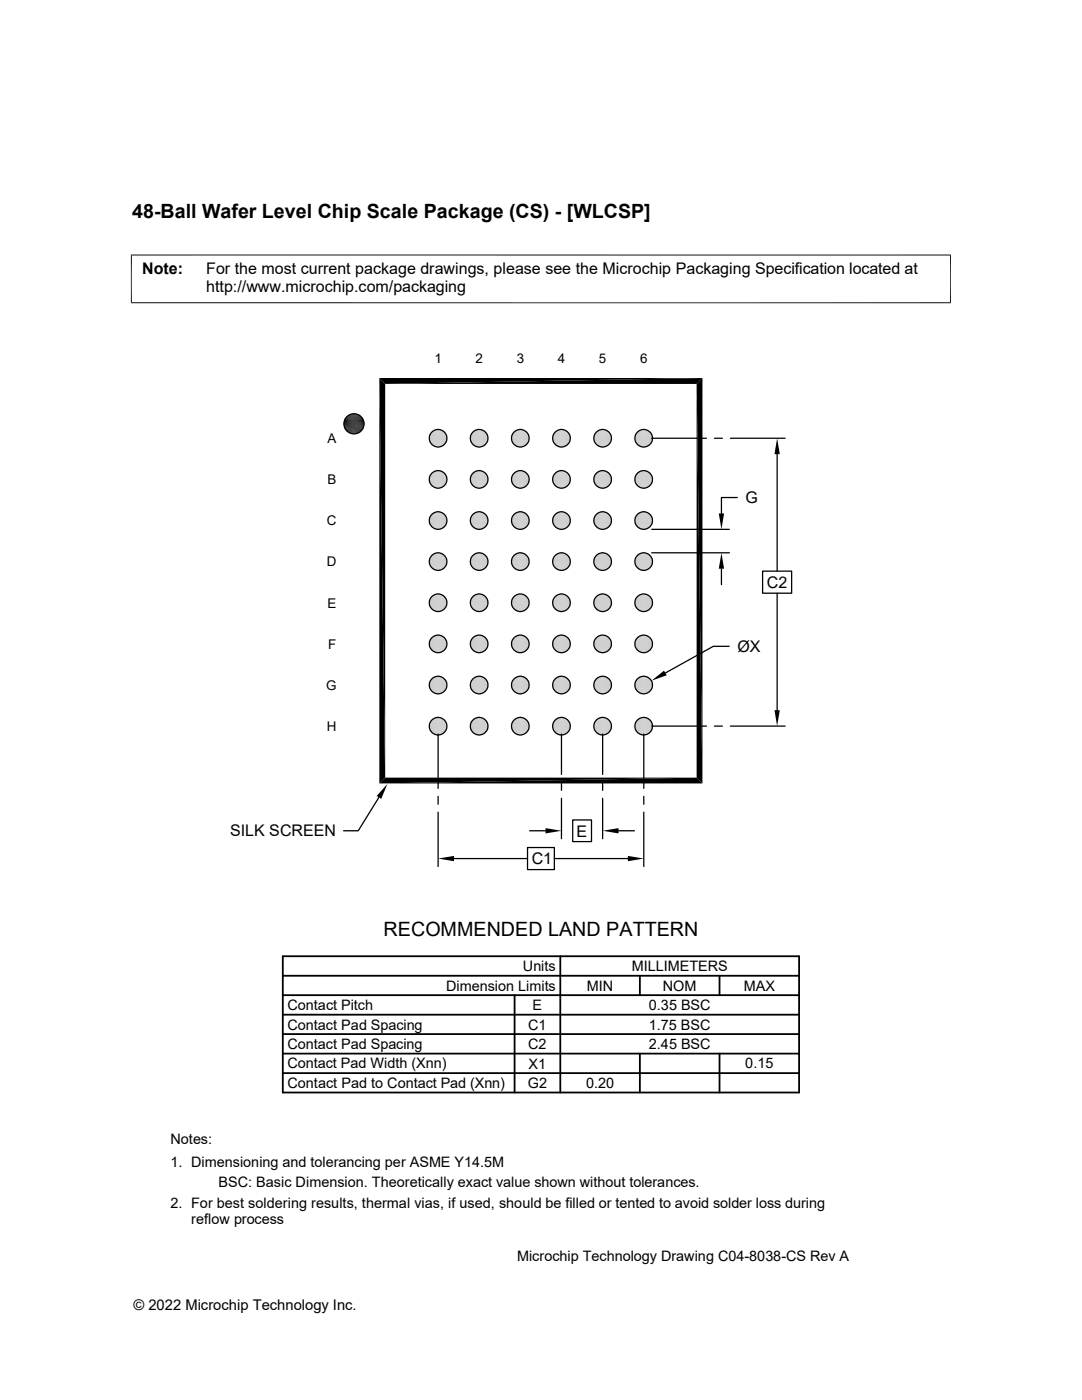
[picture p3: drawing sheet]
<svg xmlns="http://www.w3.org/2000/svg" width="216mm" height="279mm" viewBox="0 0 216 279" stroke-linecap="round" stroke-linejoin="round" font-family="sans-serif">
<defs><g id="words">
<g font-size="3.9">
<text x="26.4" y="43.5">48-Ball Wafer Level Chip Scale Package (CS) - [WLCSP]</text>
<text x="76.5" y="186.7">RECOMMENDED LAND PATTERN</text>
</g>
<g font-size="3.2">
<text x="28.4" y="54.7">Note:</text>
<text x="41.1" y="58.3">http://www.microchip.com/packaging</text>
<text x="41.1" y="54.7">For the most current package drawings, please see the Microchip Packaging Specification located at</text>
<text x="148.7" y="100.4">G</text>
<text x="153" y="117.3">C2</text>
<text x="147.2" y="130.1">ØX</text>
<text x="45.9" y="166.9">SILK SCREEN</text>
<text x="115" y="166.9">E</text>
<text x="106.1" y="172.5">C1</text>
</g>
<g font-size="2.9">
<text x="89" y="197.7">Dimension Limits</text>
<text x="104.3" y="193.8">Units</text>
<text x="117.1" y="197.7">MIN</text>
<text x="126" y="193.8">MILLIMETERS</text>
<text x="132.3" y="197.7">NOM</text>
<text x="148.4" y="197.7">MAX</text>
<text x="57.3" y="201.6">Contact Pitch</text>
<text x="106.3" y="201.6">E</text>
<text x="129.5" y="201.6">0.35 BSC</text>
<text x="57.3" y="209.4">Contact Pad Spacing</text>
<text x="57.3" y="205.5">Contact Pad Spacing</text>
<text x="105.4" y="209.4">C2</text>
<text x="105.4" y="205.5">C1</text>
<text x="129.5" y="205.5">1.75 BSC</text>
<text x="129.5" y="209.4">2.45 BSC</text>
<text x="57.3" y="213.2">Contact Pad Width (Xnn)</text>
<text x="105.5" y="213.3">X1</text>
<text x="148.7" y="213.2">0.15</text>
<text x="57.3" y="217.1">Contact Pad to Contact Pad (Xnn)</text>
<text x="105.3" y="217.1">G2</text>
<text x="116.9" y="217.1">0.20</text>
<text x="34" y="228.3">Notes:</text>
<text x="34" y="232.9">1. Dimensioning and tolerancing per ASME Y14.5M</text>
<text x="43.6" y="237">BSC: Basic Dimension. Theoretically exact value shown without tolerances.</text>
<text x="34" y="241">2. For best soldering results, thermal vias, if used, should be filled or tented to avoid solder loss during</text>
<text x="38.1" y="244.3">reflow process</text>
<text x="103.2" y="251.7">Microchip Technology Drawing C04-8038-CS Rev A</text>
<text x="26.6" y="261.3">© 2022 Microchip Technology Inc.</text>
</g>
<g font-size="2.7">
<text x="86.7" y="72.5">1</text>
<text x="94.9" y="72.5">2</text>
<text x="103.1" y="72.5">3</text>
<text x="111.3" y="72.5">4</text>
<text x="119.5" y="72.5">5</text>
<text x="127.7" y="72.5">6</text>
<text x="65.4" y="88.4">A</text>
<text x="65.4" y="96.6">B</text>
<text x="65.2" y="104.8">C</text>
<text x="65.2" y="113">D</text>
<text x="65.4" y="121.2">E</text>
<text x="65.5" y="129.5">F</text>
<text x="65.1" y="137.7">G</text>
<text x="65.2" y="145.9">H</text>
</g>
</g></defs>
<g fill="#c0c0c0">
<path d="M87.2 85.7h.4z"/>
<path d="M95.4 85.7h.4z"/>
<path d="M103.6 85.7h.4z"/>
<path d="M111.8 85.7h.4z"/>
<path d="M120 85.7h.4z"/>
<path d="M128.2 85.7h.5z"/>
<path d="M128.1 85.7h.8z"/>
<path d="M128.2 85.7h.7z"/>
<path d="M119.9 85.7h.8z"/>
<path d="M120 85.7h.7z"/>
<path d="M111.7 85.7h.7z"/>
<path d="M111.8 85.7h.6z"/>
<path d="M103.4 85.7h.8z"/>
<path d="M103.6 85.7h.6z"/>
<path d="M95.2 85.7h.8z"/>
<path d="M95.4 85.7h.6z"/>
<path d="M87 85.7h.8z"/>
<path d="M87.2 85.7h.6z"/>
<path d="M127.9 85.8h1.1z"/>
<path d="M128.1 85.7l.9 .1z"/>
<path d="M119.7 85.8h1.1z"/>
<path d="M119.9 85.7l.9 .1z"/>
<path d="M111.5 85.8h1.1z"/>
<path d="M111.7 85.7l.9 .1z"/>
<path d="M103.3 85.8h1.1z"/>
<path d="M103.4 85.7l1 .1z"/>
<path d="M95 85.8h1.2z"/>
<path d="M95.2 85.7l1 .1z"/>
<path d="M86.8 85.8h1.2z"/>
<path d="M87 85.7l1 .1z"/>
<path d="M127.7 85.9h1.5z"/>
<path d="M127.9 85.8l1.3 .1z"/>
<path d="M119.5 85.9h1.5z"/>
<path d="M119.7 85.8l1.3 .1z"/>
<path d="M111.3 85.9h1.5z"/>
<path d="M111.5 85.8l1.3 .1z"/>
<path d="M103.1 85.9h1.5z"/>
<path d="M103.3 85.8l1.3 .1z"/>
<path d="M94.9 85.9h1.5z"/>
<path d="M95 85.8l1.4 .1z"/>
<path d="M86.7 85.9h1.4z"/>
<path d="M86.8 85.8l1.3 .1z"/>
<path d="M127.6 85.9h1.7z"/>
<path d="M127.7 85.9h1.6z"/>
<path d="M119.4 85.9h1.7z"/>
<path d="M119.5 85.9h1.6z"/>
<path d="M111.1 85.9h1.8z"/>
<path d="M111.3 85.9h1.6z"/>
<path d="M103 85.9h1.7z"/>
<path d="M103.1 85.9h1.6z"/>
<path d="M94.7 85.9h1.8z"/>
<path d="M94.9 85.9h1.6z"/>
<path d="M86.5 85.9h1.8z"/>
<path d="M86.7 85.9h1.6z"/>
</g>
<path d="M127.4 86h2.1" fill="none" stroke="#c0c0c0" stroke-width=".2"/>
<path d="M127.6 85.9l1.9 .1z" fill="#c0c0c0"/>
<path d="M119.2 86h2.1" fill="none" stroke="#c0c0c0" stroke-width=".2"/>
<path d="M119.4 85.9l1.9 .1z" fill="#c0c0c0"/>
<path d="M111 86h2.1" fill="none" stroke="#c0c0c0" stroke-width=".2"/>
<path d="M111.1 85.9l2 .1z" fill="#c0c0c0"/>
<path d="M102.8 86h2" fill="none" stroke="#c0c0c0" stroke-width=".2"/>
<path d="M103 85.9l1.8 .1z" fill="#c0c0c0"/>
<path d="M94.6 86h2" fill="none" stroke="#c0c0c0" stroke-width=".2"/>
<path d="M94.7 85.9l1.9 .1z" fill="#c0c0c0"/>
<path d="M86.4 86h2" fill="none" stroke="#c0c0c0" stroke-width=".2"/>
<path d="M86.5 85.9l1.9 .1z" fill="#c0c0c0"/>
<g fill="none" stroke="#c0c0c0" stroke-width=".2">
<path d="M85.7 87.2h3.5M85.7 87.4h3.5M85.7 87.5h3.5M85.7 87.7h3.5M85.7 87h3.4M85.7 87.9h3.4M85.7 86.9h3.4M85.7 88h3.4M85.8 88.2h3.2M85.8 86.7h3.2M85.9 88.3h3.1M85.9 86.6h3.1"/>
<path d="M85.9 86.4h3M85.9 88.5h3M86 88.6h2.8M86 86.3h2.8M86.1 88.7h2.6M86.1 86.2h2.6M86.3 86.1h2.2M86.3 88.8h2.2M93.9 87.2h3.5M93.9 87.4h3.5M93.9 87.5h3.5M93.9 87.7h3.5"/>
<path d="M93.9 87h3.4M93.9 87.9h3.4M93.9 86.9h3.4M93.9 88h3.4M94 88.2h3.3M94 86.7h3.3M94.1 86.6h3.1M94.1 88.3h3.1M94.1 86.4h3M94.1 88.5h3M94.2 88.6h2.8M94.2 86.3h2.8"/>
<path d="M94.4 86.2h2.5M94.4 88.7h2.5M94.5 88.8h2.3M94.5 86.1h2.3M102.1 87.2h3.5M102.1 87.4h3.5M102.1 87.5h3.5M102.1 87.7h3.5M102.1 87h3.5M102.1 87.9h3.5M102.1 86.9h3.4M102.1 88h3.4"/>
<path d="M102.2 86.7h3.3M102.2 88.2h3.3M102.3 88.3h3.1M102.3 86.6h3.1M102.4 86.4h2.9M102.4 88.5h2.9M102.4 88.6h2.8M102.4 86.3h2.8M102.6 86.2h2.5M102.6 88.7h2.5M102.7 88.8h2.3M102.7 86.1h2.3"/>
<path d="M110.3 87.2h3.5M110.3 87.4h3.5M110.3 87.5h3.5M110.3 87.7h3.5M110.3 87h3.4M110.3 87.9h3.4M110.3 86.9h3.4M110.3 88h3.4M110.4 88.2h3.3M110.4 86.7h3.3M110.5 86.6h3.1M110.5 88.3h3.1"/>
<path d="M110.6 86.4h2.9M110.6 88.5h2.9M110.7 88.6h2.7M110.7 86.3h2.7M110.8 86.2h2.5M110.8 88.7h2.5M110.9 88.8h2.3M110.9 86.1h2.3M118.5 87.2h3.5M118.5 87.4h3.5M118.5 87.5h3.5M118.5 87.7h3.5"/>
<path d="M118.5 87h3.5M118.5 87.9h3.5M118.6 86.9h3.3M118.6 88h3.3M118.6 88.2h3.3M118.6 86.7h3.3M118.7 86.6h3.1M118.7 88.3h3.1M118.8 86.4h2.9M118.8 88.5h2.9M118.9 88.6h2.7M118.9 86.3h2.7"/>
<path d="M119 86.2h2.5M119 88.7h2.5M119.1 88.8h2.3M119.1 86.1h2.3M126.7 87.2h3.5M126.7 87.4h3.5M126.7 87.5h3.5M126.7 87.7h3.5M126.7 87h3.5M126.7 87.9h3.5M126.8 86.9h3.3M126.8 88h3.3"/>
<path d="M126.8 88.2h3.3M126.8 86.7h3.3M126.9 86.6h3.1M126.9 88.3h3.1M127 86.4h2.9M127 88.5h2.9M127.1 88.6h2.7M127.1 86.3h2.7M127.2 86.2h2.5M127.2 88.7h2.5M127.3 88.8h2.3M127.3 86.1h2.3"/>
</g>
<path d="M127.4 88.9l1.9 .1z" fill="#c0c0c0"/>
<path d="M127.4 88.9h2.1" fill="none" stroke="#c0c0c0" stroke-width=".2"/>
<path d="M119.2 88.9l1.9 .1z" fill="#c0c0c0"/>
<path d="M119.2 88.9h2.1" fill="none" stroke="#c0c0c0" stroke-width=".2"/>
<path d="M111 88.9l1.9 .1z" fill="#c0c0c0"/>
<path d="M111 88.9h2.1" fill="none" stroke="#c0c0c0" stroke-width=".2"/>
<path d="M102.8 88.9l1.9 .1z" fill="#c0c0c0"/>
<path d="M102.8 88.9h2" fill="none" stroke="#c0c0c0" stroke-width=".2"/>
<path d="M94.6 88.9l1.9 .1z" fill="#c0c0c0"/>
<path d="M94.6 88.9h2" fill="none" stroke="#c0c0c0" stroke-width=".2"/>
<path d="M86.4 88.9l1.9 .1z" fill="#c0c0c0"/>
<path d="M86.4 88.9h2" fill="none" stroke="#c0c0c0" stroke-width=".2"/>
<g fill="#c0c0c0">
<path d="M127.6 89l1.6 .1z"/>
<path d="M127.6 89h1.7z"/>
<path d="M119.4 89l1.6 .1z"/>
<path d="M119.4 89h1.7z"/>
<path d="M111.1 89l1.7 .1z"/>
<path d="M111.1 89h1.8z"/>
<path d="M103 89l1.6 .1z"/>
<path d="M103 89h1.7z"/>
<path d="M94.7 89l1.7 .1z"/>
<path d="M94.7 89h1.8z"/>
<path d="M86.5 89l1.6 .1z"/>
<path d="M86.5 89h1.8z"/>
<path d="M127.7 89.1h1.3z"/>
<path d="M127.7 89.1h1.5z"/>
<path d="M119.5 89.1h1.3z"/>
<path d="M119.5 89.1h1.5z"/>
<path d="M111.3 89.1h1.3z"/>
<path d="M111.3 89.1h1.5z"/>
<path d="M103.1 89.1h1.3z"/>
<path d="M103.1 89.1h1.5z"/>
<path d="M94.9 89.1h1.3z"/>
<path d="M94.9 89.1h1.5z"/>
<path d="M86.7 89.1h1.3z"/>
<path d="M86.7 89.1h1.4z"/>
<path d="M127.9 89.1l1 .1z"/>
<path d="M127.9 89.1h1.1z"/>
<path d="M119.7 89.1l.9 .1z"/>
<path d="M119.7 89.1h1.1z"/>
<path d="M111.5 89.1l.9 .1z"/>
<path d="M111.5 89.1h1.1z"/>
<path d="M103.3 89.1l.9 .1z"/>
<path d="M103.3 89.1h1.1z"/>
<path d="M95 89.1l1 .1z"/>
<path d="M95 89.1h1.2z"/>
<path d="M86.8 89.1l1 .1z"/>
<path d="M86.8 89.1h1.2z"/>
<path d="M87.2 89.2h.4z"/>
<path d="M95.4 89.2h.4z"/>
<path d="M103.6 89.2h.4z"/>
<path d="M111.8 89.2h.4z"/>
<path d="M120 89.2h.4z"/>
<path d="M128.2 89.2h.5z"/>
<path d="M128.1 89.2h.6z"/>
<path d="M128.1 89.2h.8z"/>
<path d="M119.9 89.2h.5z"/>
<path d="M119.9 89.2h.7z"/>
<path d="M111.7 89.2h.5z"/>
<path d="M111.7 89.2h.7z"/>
<path d="M103.4 89.2h.6z"/>
<path d="M103.4 89.2h.8z"/>
<path d="M95.2 89.2h.6z"/>
<path d="M95.2 89.2h.8z"/>
<path d="M87 89.2h.6z"/>
<path d="M87 89.2h.8z"/>
<path d="M87.2 93.9h.4z"/>
<path d="M95.4 93.9h.4z"/>
<path d="M103.6 93.9h.4z"/>
<path d="M111.8 93.9h.4z"/>
<path d="M120 93.9h.4z"/>
<path d="M128.2 93.9h.5z"/>
<path d="M128.1 94h.8z"/>
<path d="M128.2 93.9l.7 .1z"/>
<path d="M119.9 94h.8z"/>
<path d="M120 93.9l.7 .1z"/>
<path d="M111.7 94h.7z"/>
<path d="M111.8 93.9l.6 .1z"/>
<path d="M103.4 94h.8z"/>
<path d="M103.6 93.9l.6 .1z"/>
<path d="M95.2 94h.8z"/>
<path d="M95.4 93.9l.6 .1z"/>
<path d="M87 94h.8z"/>
<path d="M87.2 93.9l.6 .1z"/>
<path d="M127.9 94h1.1z"/>
<path d="M128.1 94h.9z"/>
<path d="M119.7 94h1.1z"/>
<path d="M119.9 94h.9z"/>
<path d="M111.5 94h1.1z"/>
<path d="M111.7 94h.9z"/>
<path d="M103.3 94h1.1z"/>
<path d="M103.4 94h1z"/>
<path d="M95 94h1.2z"/>
<path d="M95.2 94h1z"/>
<path d="M86.8 94h1.2z"/>
<path d="M87 94h1z"/>
<path d="M127.7 94.1h1.5z"/>
<path d="M127.9 94l1.3 .1z"/>
<path d="M119.5 94.1h1.5z"/>
<path d="M119.7 94l1.3 .1z"/>
<path d="M111.3 94.1h1.5z"/>
<path d="M111.5 94l1.3 .1z"/>
<path d="M103.1 94.1h1.5z"/>
<path d="M103.3 94l1.3 .1z"/>
<path d="M94.9 94.1h1.5z"/>
<path d="M95 94l1.4 .1z"/>
<path d="M86.7 94.1h1.4z"/>
<path d="M86.8 94l1.3 .1z"/>
<path d="M127.6 94.1h1.7z"/>
<path d="M127.7 94.1h1.6z"/>
<path d="M119.4 94.1h1.7z"/>
<path d="M119.5 94.1h1.6z"/>
<path d="M111.1 94.1h1.8z"/>
<path d="M111.3 94.1h1.6z"/>
<path d="M103 94.1h1.7z"/>
<path d="M103.1 94.1h1.6z"/>
<path d="M94.7 94.1h1.8z"/>
<path d="M94.9 94.1h1.6z"/>
<path d="M86.5 94.1h1.8z"/>
<path d="M86.7 94.1h1.6z"/>
</g>
<path d="M127.4 94.2h2.1" fill="none" stroke="#c0c0c0" stroke-width=".2"/>
<path d="M127.6 94.1l1.9 .1z" fill="#c0c0c0"/>
<path d="M119.2 94.2h2.1" fill="none" stroke="#c0c0c0" stroke-width=".2"/>
<path d="M119.4 94.1l1.9 .1z" fill="#c0c0c0"/>
<path d="M111 94.2h2.1" fill="none" stroke="#c0c0c0" stroke-width=".2"/>
<path d="M111.1 94.1l2 .1z" fill="#c0c0c0"/>
<path d="M102.8 94.2h2" fill="none" stroke="#c0c0c0" stroke-width=".2"/>
<path d="M103 94.1l1.8 .1z" fill="#c0c0c0"/>
<path d="M94.6 94.2h2" fill="none" stroke="#c0c0c0" stroke-width=".2"/>
<path d="M94.7 94.1l1.9 .1z" fill="#c0c0c0"/>
<path d="M86.4 94.2h2" fill="none" stroke="#c0c0c0" stroke-width=".2"/>
<path d="M86.5 94.1l1.9 .1z" fill="#c0c0c0"/>
<g fill="none" stroke="#c0c0c0" stroke-width=".2">
<path d="M85.7 95.4h3.5M85.7 95.6h3.5M85.7 95.8h3.5M85.7 95.9h3.5M85.7 95.3h3.4M85.7 96.1h3.4M85.7 95.1h3.4M85.7 96.2h3.4M85.8 96.4h3.2M85.8 94.9h3.2M85.9 96.6h3.1M85.9 94.8h3.1"/>
<path d="M85.9 94.6h3M85.9 96.7h3M86 96.8h2.8M86 94.5h2.8M86.1 96.9h2.6M86.1 94.4h2.6M86.3 94.3h2.2M86.3 97.1h2.2M93.9 95.4h3.5M93.9 95.6h3.5M93.9 95.8h3.5M93.9 95.9h3.5"/>
<path d="M93.9 95.3h3.4M93.9 96.1h3.4M93.9 95.1h3.4M93.9 96.2h3.4M94 96.4h3.3M94 94.9h3.3M94.1 94.8h3.1M94.1 96.6h3.1M94.1 94.6h3M94.1 96.7h3M94.2 96.8h2.8M94.2 94.5h2.8"/>
<path d="M94.4 94.4h2.5M94.4 96.9h2.5M94.5 97.1h2.3M94.5 94.3h2.3M102.1 95.4h3.5M102.1 95.6h3.5M102.1 95.8h3.5M102.1 95.9h3.5M102.1 95.3h3.5M102.1 96.1h3.5M102.1 95.1h3.4M102.1 96.2h3.4"/>
<path d="M102.2 94.9h3.3M102.2 96.4h3.3M102.3 96.6h3.1M102.3 94.8h3.1M102.4 94.6h2.9M102.4 96.7h2.9M102.4 96.8h2.8M102.4 94.5h2.8M102.6 94.4h2.5M102.6 96.9h2.5M102.7 97.1h2.3M102.7 94.3h2.3"/>
<path d="M110.3 95.4h3.5M110.3 95.6h3.5M110.3 95.8h3.5M110.3 95.9h3.5M110.3 95.3h3.4M110.3 96.1h3.4M110.3 95.1h3.4M110.3 96.2h3.4M110.4 96.4h3.3M110.4 94.9h3.3M110.5 94.8h3.1M110.5 96.6h3.1"/>
<path d="M110.6 94.6h2.9M110.6 96.7h2.9M110.7 96.8h2.7M110.7 94.5h2.7M110.8 94.4h2.5M110.8 96.9h2.5M110.9 97.1h2.3M110.9 94.3h2.3M118.5 95.4h3.5M118.5 95.6h3.5M118.5 95.8h3.5M118.5 95.9h3.5"/>
<path d="M118.5 95.3h3.5M118.5 96.1h3.5M118.6 95.1h3.3M118.6 96.2h3.3M118.6 96.4h3.3M118.6 94.9h3.3M118.7 94.8h3.1M118.7 96.6h3.1M118.8 94.6h2.9M118.8 96.7h2.9M118.9 96.8h2.7M118.9 94.5h2.7"/>
<path d="M119 94.4h2.5M119 96.9h2.5M119.1 97.1h2.3M119.1 94.3h2.3M126.7 95.4h3.5M126.7 95.6h3.5M126.7 95.8h3.5M126.7 95.9h3.5M126.7 95.3h3.5M126.7 96.1h3.5M126.8 95.1h3.3M126.8 96.2h3.3"/>
<path d="M126.8 96.4h3.3M126.8 94.9h3.3M126.9 94.8h3.1M126.9 96.6h3.1M127 94.6h2.9M127 96.7h2.9M127.1 96.8h2.7M127.1 94.5h2.7M127.2 94.4h2.5M127.2 96.9h2.5M127.3 97.1h2.3M127.3 94.3h2.3"/>
</g>
<path d="M127.4 97.1l1.9 .1z" fill="#c0c0c0"/>
<path d="M127.4 97.2h2.1" fill="none" stroke="#c0c0c0" stroke-width=".2"/>
<path d="M119.2 97.1l1.9 .1z" fill="#c0c0c0"/>
<path d="M119.2 97.2h2.1" fill="none" stroke="#c0c0c0" stroke-width=".2"/>
<path d="M111 97.1l1.9 .1z" fill="#c0c0c0"/>
<path d="M111 97.2h2.1" fill="none" stroke="#c0c0c0" stroke-width=".2"/>
<path d="M102.8 97.1l1.9 .1z" fill="#c0c0c0"/>
<path d="M102.8 97.2h2" fill="none" stroke="#c0c0c0" stroke-width=".2"/>
<path d="M94.6 97.1l1.9 .1z" fill="#c0c0c0"/>
<path d="M94.6 97.2h2" fill="none" stroke="#c0c0c0" stroke-width=".2"/>
<path d="M86.4 97.1l1.9 .1z" fill="#c0c0c0"/>
<path d="M86.4 97.2h2" fill="none" stroke="#c0c0c0" stroke-width=".2"/>
<g fill="#c0c0c0">
<path d="M127.6 97.2l1.6 .1z"/>
<path d="M127.6 97.2h1.7z"/>
<path d="M119.4 97.2l1.6 .1z"/>
<path d="M119.4 97.2h1.7z"/>
<path d="M111.1 97.2l1.7 .1z"/>
<path d="M111.1 97.2h1.8z"/>
<path d="M103 97.2l1.6 .1z"/>
<path d="M103 97.2h1.7z"/>
<path d="M94.7 97.2l1.7 .1z"/>
<path d="M94.7 97.2h1.8z"/>
<path d="M86.5 97.2l1.6 .1z"/>
<path d="M86.5 97.2h1.8z"/>
<path d="M127.7 97.3h1.3z"/>
<path d="M127.7 97.3h1.5z"/>
<path d="M119.5 97.3h1.3z"/>
<path d="M119.5 97.3h1.5z"/>
<path d="M111.3 97.3h1.3z"/>
<path d="M111.3 97.3h1.5z"/>
<path d="M103.1 97.3h1.3z"/>
<path d="M103.1 97.3h1.5z"/>
<path d="M94.9 97.3h1.3z"/>
<path d="M94.9 97.3h1.5z"/>
<path d="M86.7 97.3h1.3z"/>
<path d="M86.7 97.3h1.4z"/>
<path d="M127.9 97.3l1 .1z"/>
<path d="M127.9 97.3h1.1z"/>
<path d="M119.7 97.3l.9 .1z"/>
<path d="M119.7 97.3h1.1z"/>
<path d="M111.5 97.3l.9 .1z"/>
<path d="M111.5 97.3h1.1z"/>
<path d="M103.3 97.3l.9 .1z"/>
<path d="M103.3 97.3h1.1z"/>
<path d="M95 97.3l1 .1z"/>
<path d="M95 97.3h1.2z"/>
<path d="M86.8 97.3l1 .1z"/>
<path d="M86.8 97.3h1.2z"/>
<path d="M87.2 97.4h.4z"/>
<path d="M95.4 97.4h.4z"/>
<path d="M103.6 97.4h.4z"/>
<path d="M111.8 97.4h.4z"/>
<path d="M120 97.4h.4z"/>
<path d="M128.2 97.4h.5z"/>
<path d="M128.1 97.4h.6z"/>
<path d="M128.1 97.4h.8z"/>
<path d="M119.9 97.4h.5z"/>
<path d="M119.9 97.4h.7z"/>
<path d="M111.7 97.4h.5z"/>
<path d="M111.7 97.4h.7z"/>
<path d="M103.4 97.4h.6z"/>
<path d="M103.4 97.4h.8z"/>
<path d="M95.2 97.4h.6z"/>
<path d="M95.2 97.4h.8z"/>
<path d="M87 97.4h.6z"/>
<path d="M87 97.4h.8z"/>
<path d="M87.2 102.1h.4z"/>
<path d="M95.4 102.1h.4z"/>
<path d="M103.6 102.1h.4z"/>
<path d="M111.8 102.1h.4z"/>
<path d="M120 102.1h.4z"/>
<path d="M128.2 102.1h.5z"/>
<path d="M128.1 102.2h.8z"/>
<path d="M128.2 102.1l.7 .1z"/>
<path d="M119.9 102.2h.8z"/>
<path d="M120 102.1l.7 .1z"/>
<path d="M111.7 102.2h.7z"/>
<path d="M111.8 102.1l.6 .1z"/>
<path d="M103.4 102.2h.8z"/>
<path d="M103.6 102.1l.6 .1z"/>
<path d="M95.2 102.2h.8z"/>
<path d="M95.4 102.1l.6 .1z"/>
<path d="M87 102.2h.8z"/>
<path d="M87.2 102.1l.6 .1z"/>
<path d="M127.9 102.2h1.1z"/>
<path d="M128.1 102.2h.9z"/>
<path d="M119.7 102.2h1.1z"/>
<path d="M119.9 102.2h.9z"/>
<path d="M111.5 102.2h1.1z"/>
<path d="M111.7 102.2h.9z"/>
<path d="M103.3 102.2h1.1z"/>
<path d="M103.4 102.2h1z"/>
<path d="M95 102.2h1.2z"/>
<path d="M95.2 102.2h1z"/>
<path d="M86.8 102.2h1.2z"/>
<path d="M87 102.2h1z"/>
<path d="M127.7 102.3h1.5z"/>
<path d="M127.9 102.2l1.3 .1z"/>
<path d="M119.5 102.3h1.5z"/>
<path d="M119.7 102.2l1.3 .1z"/>
<path d="M111.3 102.3h1.5z"/>
<path d="M111.5 102.2l1.3 .1z"/>
<path d="M103.1 102.3h1.5z"/>
<path d="M103.3 102.2l1.3 .1z"/>
<path d="M94.9 102.3h1.5z"/>
<path d="M95 102.2l1.4 .1z"/>
<path d="M86.7 102.3h1.4z"/>
<path d="M86.8 102.2l1.3 .1z"/>
<path d="M127.6 102.4h1.7z"/>
<path d="M127.7 102.3l1.6 .1z"/>
<path d="M119.4 102.4h1.7z"/>
<path d="M119.5 102.3l1.6 .1z"/>
<path d="M111.1 102.4h1.8z"/>
<path d="M111.3 102.3l1.6 .1z"/>
<path d="M103 102.4h1.7z"/>
<path d="M103.1 102.3l1.6 .1z"/>
<path d="M94.7 102.4h1.8z"/>
<path d="M94.9 102.3l1.6 .1z"/>
<path d="M86.5 102.4h1.8z"/>
<path d="M86.7 102.3l1.6 .1z"/>
</g>
<path d="M127.4 102.4h2.1" fill="none" stroke="#c0c0c0" stroke-width=".2"/>
<path d="M127.6 102.4h1.9z" fill="#c0c0c0"/>
<path d="M119.2 102.4h2.1" fill="none" stroke="#c0c0c0" stroke-width=".2"/>
<path d="M119.4 102.4h1.9z" fill="#c0c0c0"/>
<path d="M111 102.4h2.1" fill="none" stroke="#c0c0c0" stroke-width=".2"/>
<path d="M111.1 102.4h2z" fill="#c0c0c0"/>
<path d="M102.8 102.4h2" fill="none" stroke="#c0c0c0" stroke-width=".2"/>
<path d="M103 102.4h1.8z" fill="#c0c0c0"/>
<path d="M94.6 102.4h2" fill="none" stroke="#c0c0c0" stroke-width=".2"/>
<path d="M94.7 102.4h1.9z" fill="#c0c0c0"/>
<path d="M86.4 102.4h2" fill="none" stroke="#c0c0c0" stroke-width=".2"/>
<path d="M86.5 102.4h1.9z" fill="#c0c0c0"/>
<g fill="none" stroke="#c0c0c0" stroke-width=".2">
<path d="M85.7 103.6h3.5M85.7 103.8h3.5M85.7 104h3.5M85.7 104.1h3.5M85.7 103.5h3.4M85.7 104.3h3.4M85.7 103.3h3.4M85.7 104.5h3.4M85.8 104.6h3.2M85.8 103.2h3.2M85.9 104.8h3.1M85.9 103h3.1"/>
<path d="M85.9 102.9h3M85.9 104.9h3M86 105h2.8M86 102.7h2.8M86.1 105.1h2.6M86.1 102.6h2.6M86.3 102.5h2.2M86.3 105.3h2.2M93.9 103.6h3.5M93.9 103.8h3.5M93.9 104h3.5M93.9 104.1h3.5"/>
<path d="M93.9 103.5h3.4M93.9 104.3h3.4M93.9 103.3h3.4M93.9 104.5h3.4M94 104.6h3.3M94 103.2h3.3M94.1 103h3.1M94.1 104.8h3.1M94.1 102.9h3M94.1 104.9h3M94.2 105h2.8M94.2 102.7h2.8"/>
<path d="M94.4 102.6h2.5M94.4 105.1h2.5M94.5 105.3h2.3M94.5 102.5h2.3M102.1 103.6h3.5M102.1 103.8h3.5M102.1 104h3.5M102.1 104.1h3.5M102.1 103.5h3.5M102.1 104.3h3.5M102.1 103.3h3.4M102.1 104.5h3.4"/>
<path d="M102.2 103.2h3.3M102.2 104.6h3.3M102.3 104.8h3.1M102.3 103h3.1M102.4 102.9h2.9M102.4 104.9h2.9M102.4 105h2.8M102.4 102.7h2.8M102.6 102.6h2.5M102.6 105.1h2.5M102.7 105.3h2.3M102.7 102.5h2.3"/>
<path d="M110.3 103.6h3.5M110.3 103.8h3.5M110.3 104h3.5M110.3 104.1h3.5M110.3 103.5h3.4M110.3 104.3h3.4M110.3 103.3h3.4M110.3 104.5h3.4M110.4 104.6h3.3M110.4 103.2h3.3M110.5 103h3.1M110.5 104.8h3.1"/>
<path d="M110.6 102.9h2.9M110.6 104.9h2.9M110.7 105h2.7M110.7 102.7h2.7M110.8 102.6h2.5M110.8 105.1h2.5M110.9 105.3h2.3M110.9 102.5h2.3M118.5 103.6h3.5M118.5 103.8h3.5M118.5 104h3.5M118.5 104.1h3.5"/>
<path d="M118.5 103.5h3.5M118.5 104.3h3.5M118.6 103.3h3.3M118.6 104.5h3.3M118.6 104.6h3.3M118.6 103.2h3.3M118.7 103h3.1M118.7 104.8h3.1M118.8 102.9h2.9M118.8 104.9h2.9M118.9 105h2.7M118.9 102.7h2.7"/>
<path d="M119 102.6h2.5M119 105.1h2.5M119.1 105.3h2.3M119.1 102.5h2.3M126.7 103.6h3.5M126.7 103.8h3.5M126.7 104h3.5M126.7 104.1h3.5M126.7 103.5h3.5M126.7 104.3h3.5M126.8 103.3h3.3M126.8 104.5h3.3"/>
<path d="M126.8 104.6h3.3M126.8 103.2h3.3M126.9 103h3.1M126.9 104.8h3.1M127 102.9h2.9M127 104.9h2.9M127.1 105h2.7M127.1 102.7h2.7M127.2 102.6h2.5M127.2 105.1h2.5M127.3 105.3h2.3M127.3 102.5h2.3"/>
</g>
<path d="M127.4 105.3l1.9 .1z" fill="#c0c0c0"/>
<path d="M127.4 105.4h2.1" fill="none" stroke="#c0c0c0" stroke-width=".2"/>
<path d="M119.2 105.3l1.9 .1z" fill="#c0c0c0"/>
<path d="M119.2 105.4h2.1" fill="none" stroke="#c0c0c0" stroke-width=".2"/>
<path d="M111 105.3l1.9 .1z" fill="#c0c0c0"/>
<path d="M111 105.4h2.1" fill="none" stroke="#c0c0c0" stroke-width=".2"/>
<path d="M102.8 105.3l1.9 .1z" fill="#c0c0c0"/>
<path d="M102.8 105.4h2" fill="none" stroke="#c0c0c0" stroke-width=".2"/>
<path d="M94.6 105.3l1.9 .1z" fill="#c0c0c0"/>
<path d="M94.6 105.4h2" fill="none" stroke="#c0c0c0" stroke-width=".2"/>
<path d="M86.4 105.3l1.9 .1z" fill="#c0c0c0"/>
<path d="M86.4 105.4h2" fill="none" stroke="#c0c0c0" stroke-width=".2"/>
<g fill="#c0c0c0">
<path d="M127.6 105.4l1.6 .1z"/>
<path d="M127.6 105.4h1.7z"/>
<path d="M119.4 105.4l1.6 .1z"/>
<path d="M119.4 105.4h1.7z"/>
<path d="M111.1 105.4l1.7 .1z"/>
<path d="M111.1 105.4h1.8z"/>
<path d="M103 105.4l1.6 .1z"/>
<path d="M103 105.4h1.7z"/>
<path d="M94.7 105.4l1.7 .1z"/>
<path d="M94.7 105.4h1.8z"/>
<path d="M86.5 105.4l1.6 .1z"/>
<path d="M86.5 105.4h1.8z"/>
<path d="M127.7 105.5h1.3z"/>
<path d="M127.7 105.5h1.5z"/>
<path d="M119.5 105.5h1.3z"/>
<path d="M119.5 105.5h1.5z"/>
<path d="M111.3 105.5h1.3z"/>
<path d="M111.3 105.5h1.5z"/>
<path d="M103.1 105.5h1.3z"/>
<path d="M103.1 105.5h1.5z"/>
<path d="M94.9 105.5h1.3z"/>
<path d="M94.9 105.5h1.5z"/>
<path d="M86.7 105.5h1.3z"/>
<path d="M86.7 105.5h1.4z"/>
<path d="M127.9 105.5l1 .1z"/>
<path d="M127.9 105.5h1.1z"/>
<path d="M119.7 105.5l.9 .1z"/>
<path d="M119.7 105.5h1.1z"/>
<path d="M111.5 105.5l.9 .1z"/>
<path d="M111.5 105.5h1.1z"/>
<path d="M103.3 105.5l.9 .1z"/>
<path d="M103.3 105.5h1.1z"/>
<path d="M95 105.5l1 .1z"/>
<path d="M95 105.5h1.2z"/>
<path d="M86.8 105.5l1 .1z"/>
<path d="M86.8 105.5h1.2z"/>
<path d="M87.2 105.6h.4z"/>
<path d="M95.4 105.6h.4z"/>
<path d="M103.6 105.6h.4z"/>
<path d="M111.8 105.6h.4z"/>
<path d="M120 105.6h.4z"/>
<path d="M128.2 105.6h.5z"/>
<path d="M128.1 105.6h.6z"/>
<path d="M128.1 105.6h.8z"/>
<path d="M119.9 105.6h.5z"/>
<path d="M119.9 105.6h.7z"/>
<path d="M111.7 105.6h.5z"/>
<path d="M111.7 105.6h.7z"/>
<path d="M103.4 105.6h.6z"/>
<path d="M103.4 105.6h.8z"/>
<path d="M95.2 105.6h.6z"/>
<path d="M95.2 105.6h.8z"/>
<path d="M87 105.6h.6z"/>
<path d="M87 105.6h.8z"/>
<path d="M87.2 110.3h.4z"/>
<path d="M95.4 110.3h.4z"/>
<path d="M103.6 110.3h.4z"/>
<path d="M111.8 110.3h.4z"/>
<path d="M120 110.3h.4z"/>
<path d="M128.2 110.3h.5z"/>
<path d="M128.1 110.4h.8z"/>
<path d="M128.2 110.3l.7 .1z"/>
<path d="M119.9 110.4h.8z"/>
<path d="M120 110.3l.7 .1z"/>
<path d="M111.7 110.4h.7z"/>
<path d="M111.8 110.3l.6 .1z"/>
<path d="M103.4 110.4h.8z"/>
<path d="M103.6 110.3l.6 .1z"/>
<path d="M95.2 110.4h.8z"/>
<path d="M95.4 110.3l.6 .1z"/>
<path d="M87 110.4h.8z"/>
<path d="M87.2 110.3l.6 .1z"/>
<path d="M127.9 110.4h1.1z"/>
<path d="M128.1 110.4h.9z"/>
<path d="M119.7 110.4h1.1z"/>
<path d="M119.9 110.4h.9z"/>
<path d="M111.5 110.4h1.1z"/>
<path d="M111.7 110.4h.9z"/>
<path d="M103.3 110.4h1.1z"/>
<path d="M103.4 110.4h1z"/>
<path d="M95 110.4h1.2z"/>
<path d="M95.2 110.4h1z"/>
<path d="M86.8 110.4h1.2z"/>
<path d="M87 110.4h1z"/>
<path d="M127.7 110.5h1.5z"/>
<path d="M127.9 110.4l1.3 .1z"/>
<path d="M119.5 110.5h1.5z"/>
<path d="M119.7 110.4l1.3 .1z"/>
<path d="M111.3 110.5h1.5z"/>
<path d="M111.5 110.4l1.3 .1z"/>
<path d="M103.1 110.5h1.5z"/>
<path d="M103.3 110.4l1.3 .1z"/>
<path d="M94.9 110.5h1.5z"/>
<path d="M95 110.4l1.4 .1z"/>
<path d="M86.7 110.5h1.4z"/>
<path d="M86.8 110.4l1.3 .1z"/>
<path d="M127.6 110.6h1.7z"/>
<path d="M127.7 110.5l1.6 .1z"/>
<path d="M119.4 110.6h1.7z"/>
<path d="M119.5 110.5l1.6 .1z"/>
<path d="M111.1 110.6h1.8z"/>
<path d="M111.3 110.5l1.6 .1z"/>
<path d="M103 110.6h1.7z"/>
<path d="M103.1 110.5l1.6 .1z"/>
<path d="M94.7 110.6h1.8z"/>
<path d="M94.9 110.5l1.6 .1z"/>
<path d="M86.5 110.6h1.8z"/>
<path d="M86.7 110.5l1.6 .1z"/>
</g>
<path d="M127.4 110.6h2.1" fill="none" stroke="#c0c0c0" stroke-width=".2"/>
<path d="M127.6 110.6l1.9 .1z" fill="#c0c0c0"/>
<path d="M119.2 110.6h2.1" fill="none" stroke="#c0c0c0" stroke-width=".2"/>
<path d="M119.4 110.6l1.9 .1z" fill="#c0c0c0"/>
<path d="M111 110.6h2.1" fill="none" stroke="#c0c0c0" stroke-width=".2"/>
<path d="M111.1 110.6l2 .1z" fill="#c0c0c0"/>
<path d="M102.8 110.6h2" fill="none" stroke="#c0c0c0" stroke-width=".2"/>
<path d="M103 110.6l1.8 .1z" fill="#c0c0c0"/>
<path d="M94.6 110.6h2" fill="none" stroke="#c0c0c0" stroke-width=".2"/>
<path d="M94.7 110.6l1.9 .1z" fill="#c0c0c0"/>
<path d="M86.4 110.6h2" fill="none" stroke="#c0c0c0" stroke-width=".2"/>
<path d="M86.5 110.6l1.9 .1z" fill="#c0c0c0"/>
<g fill="none" stroke="#c0c0c0" stroke-width=".2">
<path d="M85.7 111.8h3.5M85.7 112h3.5M85.7 112.2h3.5M85.7 112.3h3.5M85.7 111.7h3.4M85.7 112.5h3.4M85.7 111.5h3.4M85.7 112.7h3.4M85.8 112.8h3.2M85.8 111.4h3.2M85.9 113h3.1M85.9 111.2h3.1"/>
<path d="M85.9 111.1h3M85.9 113.1h3M86 113.2h2.8M86 110.9h2.8M86.1 113.4h2.6M86.1 110.8h2.6M86.3 110.7h2.2M86.3 113.5h2.2M93.9 111.8h3.5M93.9 112h3.5M93.9 112.2h3.5M93.9 112.3h3.5"/>
<path d="M93.9 111.7h3.4M93.9 112.5h3.4M93.9 111.5h3.4M93.9 112.7h3.4M94 112.8h3.3M94 111.4h3.3M94.1 111.2h3.1M94.1 113h3.1M94.1 111.1h3M94.1 113.1h3M94.2 113.2h2.8M94.2 110.9h2.8"/>
<path d="M94.4 110.8h2.5M94.4 113.4h2.5M94.5 113.5h2.3M94.5 110.7h2.3M102.1 111.8h3.5M102.1 112h3.5M102.1 112.2h3.5M102.1 112.3h3.5M102.1 111.7h3.5M102.1 112.5h3.5M102.1 111.5h3.4M102.1 112.7h3.4"/>
<path d="M102.2 111.4h3.3M102.2 112.8h3.3M102.3 113h3.1M102.3 111.2h3.1M102.4 111.1h2.9M102.4 113.1h2.9M102.4 113.2h2.8M102.4 110.9h2.8M102.6 110.8h2.5M102.6 113.4h2.5M102.7 113.5h2.3M102.7 110.7h2.3"/>
<path d="M110.3 111.8h3.5M110.3 112h3.5M110.3 112.2h3.5M110.3 112.3h3.5M110.3 111.7h3.4M110.3 112.5h3.4M110.3 111.5h3.4M110.3 112.7h3.4M110.4 112.8h3.3M110.4 111.4h3.3M110.5 111.2h3.1M110.5 113h3.1"/>
<path d="M110.6 111.1h2.9M110.6 113.1h2.9M110.7 113.2h2.7M110.7 110.9h2.7M110.8 110.8h2.5M110.8 113.4h2.5M110.9 113.5h2.3M110.9 110.7h2.3M118.5 111.8h3.5M118.5 112h3.5M118.5 112.2h3.5M118.5 112.3h3.5"/>
<path d="M118.5 111.7h3.5M118.5 112.5h3.5M118.6 111.5h3.3M118.6 112.7h3.3M118.6 112.8h3.3M118.6 111.4h3.3M118.7 111.2h3.1M118.7 113h3.1M118.8 111.1h2.9M118.8 113.1h2.9M118.9 113.2h2.7M118.9 110.9h2.7"/>
<path d="M119 110.8h2.5M119 113.4h2.5M119.1 113.5h2.3M119.1 110.7h2.3M126.7 111.8h3.5M126.7 112h3.5M126.7 112.2h3.5M126.7 112.3h3.5M126.7 111.7h3.5M126.7 112.5h3.5M126.8 111.5h3.3M126.8 112.7h3.3"/>
<path d="M126.8 112.8h3.3M126.8 111.4h3.3M126.9 111.2h3.1M126.9 113h3.1M127 111.1h2.9M127 113.1h2.9M127.1 113.2h2.7M127.1 110.9h2.7M127.2 110.8h2.5M127.2 113.4h2.5M127.3 113.5h2.3M127.3 110.7h2.3"/>
</g>
<path d="M127.4 113.5l1.9 .1z" fill="#c0c0c0"/>
<path d="M127.4 113.6h2.1" fill="none" stroke="#c0c0c0" stroke-width=".2"/>
<path d="M119.2 113.5l1.9 .1z" fill="#c0c0c0"/>
<path d="M119.2 113.6h2.1" fill="none" stroke="#c0c0c0" stroke-width=".2"/>
<path d="M111 113.5l1.9 .1z" fill="#c0c0c0"/>
<path d="M111 113.6h2.1" fill="none" stroke="#c0c0c0" stroke-width=".2"/>
<path d="M102.8 113.5l1.9 .1z" fill="#c0c0c0"/>
<path d="M102.8 113.6h2" fill="none" stroke="#c0c0c0" stroke-width=".2"/>
<path d="M94.6 113.5l1.9 .1z" fill="#c0c0c0"/>
<path d="M94.6 113.6h2" fill="none" stroke="#c0c0c0" stroke-width=".2"/>
<path d="M86.4 113.5l1.9 .1z" fill="#c0c0c0"/>
<path d="M86.4 113.6h2" fill="none" stroke="#c0c0c0" stroke-width=".2"/>
<g fill="#c0c0c0">
<path d="M127.6 113.6l1.6 .1z"/>
<path d="M127.6 113.6h1.7z"/>
<path d="M119.4 113.6l1.6 .1z"/>
<path d="M119.4 113.6h1.7z"/>
<path d="M111.1 113.6l1.7 .1z"/>
<path d="M111.1 113.6h1.8z"/>
<path d="M103 113.6l1.6 .1z"/>
<path d="M103 113.6h1.7z"/>
<path d="M94.7 113.6l1.7 .1z"/>
<path d="M94.7 113.6h1.8z"/>
<path d="M86.5 113.6l1.6 .1z"/>
<path d="M86.5 113.6h1.8z"/>
<path d="M127.7 113.7h1.3z"/>
<path d="M127.7 113.7h1.5z"/>
<path d="M119.5 113.7h1.3z"/>
<path d="M119.5 113.7h1.5z"/>
<path d="M111.3 113.7h1.3z"/>
<path d="M111.3 113.7h1.5z"/>
<path d="M103.1 113.7h1.3z"/>
<path d="M103.1 113.7h1.5z"/>
<path d="M94.9 113.7h1.3z"/>
<path d="M94.9 113.7h1.5z"/>
<path d="M86.7 113.7h1.3z"/>
<path d="M86.7 113.7h1.4z"/>
<path d="M127.9 113.7l1 .1z"/>
<path d="M127.9 113.7h1.1z"/>
<path d="M119.7 113.7l.9 .1z"/>
<path d="M119.7 113.7h1.1z"/>
<path d="M111.5 113.7l.9 .1z"/>
<path d="M111.5 113.7h1.1z"/>
<path d="M103.3 113.7l.9 .1z"/>
<path d="M103.3 113.7h1.1z"/>
<path d="M95 113.7l1 .1z"/>
<path d="M95 113.7h1.2z"/>
<path d="M86.8 113.7l1 .1z"/>
<path d="M86.8 113.7h1.2z"/>
<path d="M87.2 113.8h.4z"/>
<path d="M95.4 113.8h.4z"/>
<path d="M103.6 113.8h.4z"/>
<path d="M111.8 113.8h.4z"/>
<path d="M120 113.8h.4z"/>
<path d="M128.2 113.8h.5z"/>
<path d="M128.1 113.8h.6z"/>
<path d="M128.1 113.8h.8z"/>
<path d="M119.9 113.8h.5z"/>
<path d="M119.9 113.8h.7z"/>
<path d="M111.7 113.8h.5z"/>
<path d="M111.7 113.8h.7z"/>
<path d="M103.4 113.8h.6z"/>
<path d="M103.4 113.8h.8z"/>
<path d="M95.2 113.8h.6z"/>
<path d="M95.2 113.8h.8z"/>
<path d="M87 113.8h.6z"/>
<path d="M87 113.8h.8z"/>
<path d="M87.2 118.6h.4z"/>
<path d="M95.4 118.6h.4z"/>
<path d="M103.6 118.6h.4z"/>
<path d="M111.8 118.6h.4z"/>
<path d="M120 118.6h.4z"/>
<path d="M128.2 118.6h.5z"/>
<path d="M128.1 118.6h.8z"/>
<path d="M128.2 118.6h.7z"/>
<path d="M119.9 118.6h.8z"/>
<path d="M120 118.6h.7z"/>
<path d="M111.7 118.6h.7z"/>
<path d="M111.8 118.6h.6z"/>
<path d="M103.4 118.6h.8z"/>
<path d="M103.6 118.6h.6z"/>
<path d="M95.2 118.6h.8z"/>
<path d="M95.4 118.6h.6z"/>
<path d="M87 118.6h.8z"/>
<path d="M87.2 118.6h.6z"/>
<path d="M127.9 118.6h1.1z"/>
<path d="M128.1 118.6h.9z"/>
<path d="M119.7 118.6h1.1z"/>
<path d="M119.9 118.6h.9z"/>
<path d="M111.5 118.6h1.1z"/>
<path d="M111.7 118.6h.9z"/>
<path d="M103.3 118.6h1.1z"/>
<path d="M103.4 118.6h1z"/>
<path d="M95 118.6h1.2z"/>
<path d="M95.2 118.6h1z"/>
<path d="M86.8 118.6h1.2z"/>
<path d="M87 118.6h1z"/>
<path d="M127.7 118.7h1.5z"/>
<path d="M127.9 118.6l1.3 .1z"/>
<path d="M119.5 118.7h1.5z"/>
<path d="M119.7 118.6l1.3 .1z"/>
<path d="M111.3 118.7h1.5z"/>
<path d="M111.5 118.6l1.3 .1z"/>
<path d="M103.1 118.7h1.5z"/>
<path d="M103.3 118.6l1.3 .1z"/>
<path d="M94.9 118.7h1.5z"/>
<path d="M95 118.6l1.4 .1z"/>
<path d="M86.7 118.7h1.4z"/>
<path d="M86.8 118.6l1.3 .1z"/>
<path d="M127.6 118.8h1.7z"/>
<path d="M127.7 118.7l1.6 .1z"/>
<path d="M119.4 118.8h1.7z"/>
<path d="M119.5 118.7l1.6 .1z"/>
<path d="M111.1 118.8h1.8z"/>
<path d="M111.3 118.7l1.6 .1z"/>
<path d="M103 118.8h1.7z"/>
<path d="M103.1 118.7l1.6 .1z"/>
<path d="M94.7 118.8h1.8z"/>
<path d="M94.9 118.7l1.6 .1z"/>
<path d="M86.5 118.8h1.8z"/>
<path d="M86.7 118.7l1.6 .1z"/>
</g>
<path d="M127.4 118.8h2.1" fill="none" stroke="#c0c0c0" stroke-width=".2"/>
<path d="M127.6 118.8l1.9 .1z" fill="#c0c0c0"/>
<path d="M119.2 118.8h2.1" fill="none" stroke="#c0c0c0" stroke-width=".2"/>
<path d="M119.4 118.8l1.9 .1z" fill="#c0c0c0"/>
<path d="M111 118.8h2.1" fill="none" stroke="#c0c0c0" stroke-width=".2"/>
<path d="M111.1 118.8l2 .1z" fill="#c0c0c0"/>
<path d="M102.8 118.8h2" fill="none" stroke="#c0c0c0" stroke-width=".2"/>
<path d="M103 118.8l1.8 .1z" fill="#c0c0c0"/>
<path d="M94.6 118.8h2" fill="none" stroke="#c0c0c0" stroke-width=".2"/>
<path d="M94.7 118.8l1.9 .1z" fill="#c0c0c0"/>
<path d="M86.4 118.8h2" fill="none" stroke="#c0c0c0" stroke-width=".2"/>
<path d="M86.5 118.8l1.9 .1z" fill="#c0c0c0"/>
<g fill="none" stroke="#c0c0c0" stroke-width=".2">
<path d="M85.7 119.9h3.4M85.7 119.7h3.4M85.8 119.6h3.2M85.9 119.4h3.1M85.9 119.3h3M86 119.1h2.8M86.1 119h2.6M86.3 118.9h2.2M93.9 119.9h3.4M93.9 119.7h3.4M94 119.6h3.3M94.1 119.4h3.1"/>
<path d="M94.1 119.3h3M94.2 119.1h2.8M94.4 119h2.5M94.5 118.9h2.3M102.1 119.9h3.5M102.1 119.7h3.4M102.2 119.6h3.3M102.3 119.4h3.1M102.4 119.3h2.9M102.4 119.1h2.8M102.6 119h2.5M102.7 118.9h2.3"/>
<path d="M110.3 119.9h3.4M110.3 119.7h3.4M110.4 119.6h3.3M110.5 119.4h3.1M110.6 119.3h2.9M110.7 119.1h2.7M110.8 119h2.5M110.9 118.9h2.3M118.5 119.9h3.5M118.6 119.7h3.3M118.6 119.6h3.3M118.7 119.4h3.1"/>
<path d="M118.8 119.3h2.9M118.9 119.1h2.7M119 119h2.5M119.1 118.9h2.3M126.7 119.9h3.5M126.8 119.7h3.3M126.8 119.6h3.3M126.9 119.4h3.1M127 119.3h2.9M127.1 119.1h2.7M127.2 119h2.5M127.3 118.9h2.3"/>
<path d="M85.7 120h3.5M85.7 120.2h3.5M85.7 120.4h3.5M85.7 120.5h3.5M85.7 120.7h3.4M85.7 120.9h3.4M85.8 121h3.2M85.9 121.2h3.1M85.9 121.3h3M86 121.5h2.8M86.1 121.6h2.6M86.3 121.7h2.2"/>
<path d="M93.9 120h3.5M93.9 120.2h3.5M93.9 120.4h3.5M93.9 120.5h3.5M93.9 120.7h3.4M93.9 120.9h3.4M94 121h3.3M94.1 121.2h3.1M94.1 121.3h3M94.2 121.5h2.8M94.4 121.6h2.5M94.5 121.7h2.3"/>
<path d="M102.1 120h3.5M102.1 120.2h3.5M102.1 120.4h3.5M102.1 120.5h3.5M102.1 120.7h3.5M102.1 120.9h3.4M102.2 121h3.3M102.3 121.2h3.1M102.4 121.3h2.9M102.4 121.5h2.8M102.6 121.6h2.5M102.7 121.7h2.3"/>
<path d="M110.3 120h3.5M110.3 120.2h3.5M110.3 120.4h3.5M110.3 120.5h3.5M110.3 120.7h3.4M110.3 120.9h3.4M110.4 121h3.3M110.5 121.2h3.1M110.6 121.3h2.9M110.7 121.5h2.7M110.8 121.6h2.5M110.9 121.7h2.3"/>
<path d="M118.5 120h3.5M118.5 120.2h3.5M118.5 120.4h3.5M118.5 120.5h3.5M118.5 120.7h3.5M118.6 120.9h3.3M118.6 121h3.3M118.7 121.2h3.1M118.8 121.3h2.9M118.9 121.5h2.7M119 121.6h2.5M119.1 121.7h2.3"/>
<path d="M126.7 120h3.5M126.7 120.2h3.5M126.7 120.4h3.5M126.7 120.5h3.5M126.7 120.7h3.5M126.8 120.9h3.3M126.8 121h3.3M126.9 121.2h3.1M127 121.3h2.9M127.1 121.5h2.7M127.2 121.6h2.5M127.3 121.7h2.3"/>
</g>
<path d="M127.4 121.7l1.9 .1z" fill="#c0c0c0"/>
<path d="M127.4 121.8h2.1" fill="none" stroke="#c0c0c0" stroke-width=".2"/>
<path d="M119.2 121.7l1.9 .1z" fill="#c0c0c0"/>
<path d="M119.2 121.8h2.1" fill="none" stroke="#c0c0c0" stroke-width=".2"/>
<path d="M111 121.7l1.9 .1z" fill="#c0c0c0"/>
<path d="M111 121.8h2.1" fill="none" stroke="#c0c0c0" stroke-width=".2"/>
<path d="M102.8 121.7l1.9 .1z" fill="#c0c0c0"/>
<path d="M102.8 121.8h2" fill="none" stroke="#c0c0c0" stroke-width=".2"/>
<path d="M94.6 121.7l1.9 .1z" fill="#c0c0c0"/>
<path d="M94.6 121.8h2" fill="none" stroke="#c0c0c0" stroke-width=".2"/>
<path d="M86.4 121.7l1.9 .1z" fill="#c0c0c0"/>
<path d="M86.4 121.8h2" fill="none" stroke="#c0c0c0" stroke-width=".2"/>
<g fill="#c0c0c0">
<path d="M127.6 121.8l1.6 .1z"/>
<path d="M127.6 121.8h1.7z"/>
<path d="M119.4 121.8l1.6 .1z"/>
<path d="M119.4 121.8h1.7z"/>
<path d="M111.1 121.8l1.7 .1z"/>
<path d="M111.1 121.8h1.8z"/>
<path d="M103 121.8l1.6 .1z"/>
<path d="M103 121.8h1.7z"/>
<path d="M94.7 121.8l1.7 .1z"/>
<path d="M94.7 121.8h1.8z"/>
<path d="M86.5 121.8l1.6 .1z"/>
<path d="M86.5 121.8h1.8z"/>
<path d="M127.7 121.9l1.3 .1z"/>
<path d="M127.7 121.9h1.5z"/>
<path d="M119.5 121.9l1.3 .1z"/>
<path d="M119.5 121.9h1.5z"/>
<path d="M111.3 121.9l1.3 .1z"/>
<path d="M111.3 121.9h1.5z"/>
<path d="M103.1 121.9l1.3 .1z"/>
<path d="M103.1 121.9h1.5z"/>
<path d="M94.9 121.9l1.3 .1z"/>
<path d="M94.9 121.9h1.5z"/>
<path d="M86.7 121.9l1.3 .1z"/>
<path d="M86.7 121.9h1.4z"/>
<path d="M127.9 122h1z"/>
<path d="M127.9 122h1.1z"/>
<path d="M119.7 122h.9z"/>
<path d="M119.7 122h1.1z"/>
<path d="M111.5 122h.9z"/>
<path d="M111.5 122h1.1z"/>
<path d="M103.3 122h.9z"/>
<path d="M103.3 122h1.1z"/>
<path d="M95 122h1z"/>
<path d="M95 122h1.2z"/>
<path d="M86.8 122h1z"/>
<path d="M86.8 122h1.2z"/>
<path d="M87.2 122h.4z"/>
<path d="M95.4 122h.4z"/>
<path d="M103.6 122h.4z"/>
<path d="M111.8 122h.4z"/>
<path d="M120 122h.4z"/>
<path d="M128.2 122h.5z"/>
<path d="M128.1 122h.6z"/>
<path d="M128.1 122h.8z"/>
<path d="M119.9 122h.5z"/>
<path d="M119.9 122h.7z"/>
<path d="M111.7 122h.5z"/>
<path d="M111.7 122h.7z"/>
<path d="M103.4 122h.6z"/>
<path d="M103.4 122h.8z"/>
<path d="M95.2 122h.6z"/>
<path d="M95.2 122h.8z"/>
<path d="M87 122h.6z"/>
<path d="M87 122h.8z"/>
<path d="M87.2 126.8h.4z"/>
<path d="M95.4 126.8h.4z"/>
<path d="M103.6 126.8h.4z"/>
<path d="M111.8 126.8h.4z"/>
<path d="M120 126.8h.4z"/>
<path d="M128.2 126.8h.5z"/>
<path d="M128.1 126.8h.8z"/>
<path d="M128.2 126.8h.7z"/>
<path d="M119.9 126.8h.8z"/>
<path d="M120 126.8h.7z"/>
<path d="M111.7 126.8h.7z"/>
<path d="M111.8 126.8h.6z"/>
<path d="M103.4 126.8h.8z"/>
<path d="M103.6 126.8h.6z"/>
<path d="M95.2 126.8h.8z"/>
<path d="M95.4 126.8h.6z"/>
<path d="M87 126.8h.8z"/>
<path d="M87.2 126.8h.6z"/>
<path d="M127.9 126.8h1.1z"/>
<path d="M128.1 126.8h.9z"/>
<path d="M119.7 126.8h1.1z"/>
<path d="M119.9 126.8h.9z"/>
<path d="M111.5 126.8h1.1z"/>
<path d="M111.7 126.8h.9z"/>
<path d="M103.3 126.8h1.1z"/>
<path d="M103.4 126.8h1z"/>
<path d="M95 126.8h1.2z"/>
<path d="M95.2 126.8h1z"/>
<path d="M86.8 126.8h1.2z"/>
<path d="M87 126.8h1z"/>
<path d="M127.7 126.9h1.5z"/>
<path d="M127.9 126.8l1.3 .1z"/>
<path d="M119.5 126.9h1.5z"/>
<path d="M119.7 126.8l1.3 .1z"/>
<path d="M111.3 126.9h1.5z"/>
<path d="M111.5 126.8l1.3 .1z"/>
<path d="M103.1 126.9h1.5z"/>
<path d="M103.3 126.8l1.3 .1z"/>
<path d="M94.9 126.9h1.5z"/>
<path d="M95 126.8l1.4 .1z"/>
<path d="M86.7 126.9h1.4z"/>
<path d="M86.8 126.8l1.3 .1z"/>
<path d="M127.6 127h1.7z"/>
<path d="M127.7 126.9l1.6 .1z"/>
<path d="M119.4 127h1.7z"/>
<path d="M119.5 126.9l1.6 .1z"/>
<path d="M111.1 127h1.8z"/>
<path d="M111.3 126.9l1.6 .1z"/>
<path d="M103 127h1.7z"/>
<path d="M103.1 126.9l1.6 .1z"/>
<path d="M94.7 127h1.8z"/>
<path d="M94.9 126.9l1.6 .1z"/>
<path d="M86.5 127h1.8z"/>
<path d="M86.7 126.9l1.6 .1z"/>
</g>
<path d="M127.4 127h2.1" fill="none" stroke="#c0c0c0" stroke-width=".2"/>
<path d="M127.6 127l1.9 .1z" fill="#c0c0c0"/>
<path d="M119.2 127h2.1" fill="none" stroke="#c0c0c0" stroke-width=".2"/>
<path d="M119.4 127l1.9 .1z" fill="#c0c0c0"/>
<path d="M111 127h2.1" fill="none" stroke="#c0c0c0" stroke-width=".2"/>
<path d="M111.1 127l2 .1z" fill="#c0c0c0"/>
<path d="M102.8 127h2" fill="none" stroke="#c0c0c0" stroke-width=".2"/>
<path d="M103 127l1.8 .1z" fill="#c0c0c0"/>
<path d="M94.6 127h2" fill="none" stroke="#c0c0c0" stroke-width=".2"/>
<path d="M94.7 127l1.9 .1z" fill="#c0c0c0"/>
<path d="M86.4 127h2" fill="none" stroke="#c0c0c0" stroke-width=".2"/>
<path d="M86.5 127l1.9 .1z" fill="#c0c0c0"/>
<g fill="none" stroke="#c0c0c0" stroke-width=".2">
<path d="M85.7 128.2h3.5M85.7 128.4h3.5M85.7 128.6h3.5M85.7 128.8h3.5M85.7 128.1h3.4M85.7 128.9h3.4M85.7 127.9h3.4M85.7 129.1h3.4M85.8 129.2h3.2M85.8 127.8h3.2M85.9 129.4h3.1M85.9 127.6h3.1"/>
<path d="M85.9 127.5h3M85.9 129.5h3M86 129.6h2.8M86 127.4h2.8M86.1 129.8h2.6M86.1 127.2h2.6M86.3 127.1h2.2M86.3 129.9h2.2M93.9 128.2h3.5M93.9 128.4h3.5M93.9 128.6h3.5M93.9 128.8h3.5"/>
<path d="M93.9 128.1h3.4M93.9 128.9h3.4M93.9 127.9h3.4M93.9 129.1h3.4M94 129.2h3.3M94 127.8h3.3M94.1 127.6h3.1M94.1 129.4h3.1M94.1 127.5h3M94.1 129.5h3M94.2 129.6h2.8M94.2 127.4h2.8"/>
<path d="M94.4 127.2h2.5M94.4 129.8h2.5M94.5 129.9h2.3M94.5 127.1h2.3M102.1 128.2h3.5M102.1 128.4h3.5M102.1 128.6h3.5M102.1 128.8h3.5M102.1 128.1h3.5M102.1 128.9h3.5M102.1 127.9h3.4M102.1 129.1h3.4"/>
<path d="M102.2 127.8h3.3M102.2 129.2h3.3M102.3 129.4h3.1M102.3 127.6h3.1M102.4 127.5h2.9M102.4 129.5h2.9M102.4 129.6h2.8M102.4 127.4h2.8M102.6 127.2h2.5M102.6 129.8h2.5M102.7 129.9h2.3M102.7 127.1h2.3"/>
<path d="M110.3 128.2h3.5M110.3 128.4h3.5M110.3 128.6h3.5M110.3 128.8h3.5M110.3 128.1h3.4M110.3 128.9h3.4M110.3 127.9h3.4M110.3 129.1h3.4M110.4 129.2h3.3M110.4 127.8h3.3M110.5 127.6h3.1M110.5 129.4h3.1"/>
<path d="M110.6 127.5h2.9M110.6 129.5h2.9M110.7 129.6h2.7M110.7 127.4h2.7M110.8 127.2h2.5M110.8 129.8h2.5M110.9 129.9h2.3M110.9 127.1h2.3M118.5 128.2h3.5M118.5 128.4h3.5M118.5 128.6h3.5M118.5 128.8h3.5"/>
<path d="M118.5 128.1h3.5M118.5 128.9h3.5M118.6 127.9h3.3M118.6 129.1h3.3M118.6 129.2h3.3M118.6 127.8h3.3M118.7 127.6h3.1M118.7 129.4h3.1M118.8 127.5h2.9M118.8 129.5h2.9M118.9 129.6h2.7M118.9 127.4h2.7"/>
<path d="M119 127.2h2.5M119 129.8h2.5M119.1 129.9h2.3M119.1 127.1h2.3M126.7 128.2h3.5M126.7 128.4h3.5M126.7 128.6h3.5M126.7 128.8h3.5M126.7 128.1h3.5M126.7 128.9h3.5M126.8 127.9h3.3M126.8 129.1h3.3"/>
<path d="M126.8 129.2h3.3M126.8 127.8h3.3M126.9 127.6h3.1M126.9 129.4h3.1M127 127.5h2.9M127 129.5h2.9M127.1 129.6h2.7M127.1 127.4h2.7M127.2 127.2h2.5M127.2 129.8h2.5M127.3 129.9h2.3M127.3 127.1h2.3"/>
</g>
<path d="M127.4 129.9l1.9 .1z" fill="#c0c0c0"/>
<path d="M127.4 130h2.1" fill="none" stroke="#c0c0c0" stroke-width=".2"/>
<path d="M119.2 129.9l1.9 .1z" fill="#c0c0c0"/>
<path d="M119.2 130h2.1" fill="none" stroke="#c0c0c0" stroke-width=".2"/>
<path d="M111 129.9l1.9 .1z" fill="#c0c0c0"/>
<path d="M111 130h2.1" fill="none" stroke="#c0c0c0" stroke-width=".2"/>
<path d="M102.8 129.9l1.9 .1z" fill="#c0c0c0"/>
<path d="M102.8 130h2" fill="none" stroke="#c0c0c0" stroke-width=".2"/>
<path d="M94.6 129.9l1.9 .1z" fill="#c0c0c0"/>
<path d="M94.6 130h2" fill="none" stroke="#c0c0c0" stroke-width=".2"/>
<path d="M86.4 129.9l1.9 .1z" fill="#c0c0c0"/>
<path d="M86.4 130h2" fill="none" stroke="#c0c0c0" stroke-width=".2"/>
<g fill="#c0c0c0">
<path d="M127.6 130l1.6 .1z"/>
<path d="M127.6 130h1.7z"/>
<path d="M119.4 130l1.6 .1z"/>
<path d="M119.4 130h1.7z"/>
<path d="M111.1 130l1.7 .1z"/>
<path d="M111.1 130h1.8z"/>
<path d="M103 130l1.6 .1z"/>
<path d="M103 130h1.7z"/>
<path d="M94.7 130l1.7 .1z"/>
<path d="M94.7 130h1.8z"/>
<path d="M86.5 130l1.6 .1z"/>
<path d="M86.5 130h1.8z"/>
<path d="M127.7 130.1l1.3 .1z"/>
<path d="M127.7 130.1h1.5z"/>
<path d="M119.5 130.1l1.3 .1z"/>
<path d="M119.5 130.1h1.5z"/>
<path d="M111.3 130.1l1.3 .1z"/>
<path d="M111.3 130.1h1.5z"/>
<path d="M103.1 130.1l1.3 .1z"/>
<path d="M103.1 130.1h1.5z"/>
<path d="M94.9 130.1l1.3 .1z"/>
<path d="M94.9 130.1h1.5z"/>
<path d="M86.7 130.1l1.3 .1z"/>
<path d="M86.7 130.1h1.4z"/>
<path d="M127.9 130.2h1z"/>
<path d="M127.9 130.2h1.1z"/>
<path d="M119.7 130.2h.9z"/>
<path d="M119.7 130.2h1.1z"/>
<path d="M111.5 130.2h.9z"/>
<path d="M111.5 130.2h1.1z"/>
<path d="M103.3 130.2h.9z"/>
<path d="M103.3 130.2h1.1z"/>
<path d="M95 130.2h1z"/>
<path d="M95 130.2h1.2z"/>
<path d="M86.8 130.2h1z"/>
<path d="M86.8 130.2h1.2z"/>
<path d="M87.2 130.2h.4z"/>
<path d="M95.4 130.2h.4z"/>
<path d="M103.6 130.2h.4z"/>
<path d="M111.8 130.2h.4z"/>
<path d="M120 130.2h.4z"/>
<path d="M128.2 130.2h.5z"/>
<path d="M128.1 130.2h.6z"/>
<path d="M128.1 130.2h.8z"/>
<path d="M119.9 130.2h.5z"/>
<path d="M119.9 130.2h.7z"/>
<path d="M111.7 130.2h.5z"/>
<path d="M111.7 130.2h.7z"/>
<path d="M103.4 130.2h.6z"/>
<path d="M103.4 130.2h.8z"/>
<path d="M95.2 130.2h.6z"/>
<path d="M95.2 130.2h.8z"/>
<path d="M87 130.2h.6z"/>
<path d="M87 130.2h.8z"/>
<path d="M87.2 135h.4z"/>
<path d="M95.4 135h.4z"/>
<path d="M103.6 135h.4z"/>
<path d="M111.8 135h.4z"/>
<path d="M120 135h.4z"/>
<path d="M128.2 135h.5z"/>
<path d="M128.1 135h.8z"/>
<path d="M128.2 135h.7z"/>
<path d="M119.9 135h.8z"/>
<path d="M120 135h.7z"/>
<path d="M111.7 135h.7z"/>
<path d="M111.8 135h.6z"/>
<path d="M103.4 135h.8z"/>
<path d="M103.6 135h.6z"/>
<path d="M95.2 135h.8z"/>
<path d="M95.4 135h.6z"/>
<path d="M87 135h.8z"/>
<path d="M87.2 135h.6z"/>
<path d="M127.9 135h1.1z"/>
<path d="M128.1 135h.9z"/>
<path d="M119.7 135h1.1z"/>
<path d="M119.9 135h.9z"/>
<path d="M111.5 135h1.1z"/>
<path d="M111.7 135h.9z"/>
<path d="M103.3 135h1.1z"/>
<path d="M103.4 135h1z"/>
<path d="M95 135h1.2z"/>
<path d="M95.2 135h1z"/>
<path d="M86.8 135h1.2z"/>
<path d="M87 135h1z"/>
<path d="M127.7 135.1h1.5z"/>
<path d="M127.9 135l1.3 .1z"/>
<path d="M119.5 135.1h1.5z"/>
<path d="M119.7 135l1.3 .1z"/>
<path d="M111.3 135.1h1.5z"/>
<path d="M111.5 135l1.3 .1z"/>
<path d="M103.1 135.1h1.5z"/>
<path d="M103.3 135l1.3 .1z"/>
<path d="M94.9 135.1h1.5z"/>
<path d="M95 135l1.4 .1z"/>
<path d="M86.7 135.1h1.4z"/>
<path d="M86.8 135l1.3 .1z"/>
<path d="M127.6 135.2h1.7z"/>
<path d="M127.7 135.1l1.6 .1z"/>
<path d="M119.4 135.2h1.7z"/>
<path d="M119.5 135.1l1.6 .1z"/>
<path d="M111.1 135.2h1.8z"/>
<path d="M111.3 135.1l1.6 .1z"/>
<path d="M103 135.2h1.7z"/>
<path d="M103.1 135.1l1.6 .1z"/>
<path d="M94.7 135.2h1.8z"/>
<path d="M94.9 135.1l1.6 .1z"/>
<path d="M86.5 135.2h1.8z"/>
<path d="M86.7 135.1l1.6 .1z"/>
</g>
<path d="M127.4 135.2h2.1" fill="none" stroke="#c0c0c0" stroke-width=".2"/>
<path d="M127.6 135.2l1.9 .1z" fill="#c0c0c0"/>
<path d="M119.2 135.2h2.1" fill="none" stroke="#c0c0c0" stroke-width=".2"/>
<path d="M119.4 135.2l1.9 .1z" fill="#c0c0c0"/>
<path d="M111 135.2h2.1" fill="none" stroke="#c0c0c0" stroke-width=".2"/>
<path d="M111.1 135.2l2 .1z" fill="#c0c0c0"/>
<path d="M102.8 135.2h2" fill="none" stroke="#c0c0c0" stroke-width=".2"/>
<path d="M103 135.2l1.8 .1z" fill="#c0c0c0"/>
<path d="M94.6 135.2h2" fill="none" stroke="#c0c0c0" stroke-width=".2"/>
<path d="M94.7 135.2l1.9 .1z" fill="#c0c0c0"/>
<path d="M86.4 135.2h2" fill="none" stroke="#c0c0c0" stroke-width=".2"/>
<path d="M86.5 135.2l1.9 .1z" fill="#c0c0c0"/>
<g fill="none" stroke="#c0c0c0" stroke-width=".2">
<path d="M85.7 136.5h3.5M85.7 136.6h3.5M85.7 136.8h3.5M85.7 137h3.5M85.7 136.3h3.4M85.7 137.1h3.4M85.7 136.1h3.4M85.7 137.3h3.4M85.8 137.4h3.2M85.8 136h3.2M85.9 137.6h3.1M85.9 135.8h3.1"/>
<path d="M85.9 135.7h3M85.9 137.7h3M86 137.9h2.8M86 135.6h2.8M86.1 138h2.6M86.1 135.4h2.6M86.3 135.3h2.2M86.3 138.1h2.2M93.9 136.5h3.5M93.9 136.6h3.5M93.9 136.8h3.5M93.9 137h3.5"/>
<path d="M93.9 136.3h3.4M93.9 137.1h3.4M93.9 136.1h3.4M93.9 137.3h3.4M94 137.4h3.3M94 136h3.3M94.1 135.8h3.1M94.1 137.6h3.1M94.1 135.7h3M94.1 137.7h3M94.2 137.9h2.8M94.2 135.6h2.8"/>
<path d="M94.4 135.4h2.5M94.4 138h2.5M94.5 138.1h2.3M94.5 135.3h2.3M102.1 136.5h3.5M102.1 136.6h3.5M102.1 136.8h3.5M102.1 137h3.5M102.1 136.3h3.5M102.1 137.1h3.5M102.1 136.1h3.4M102.1 137.3h3.4"/>
<path d="M102.2 136h3.3M102.2 137.4h3.3M102.3 137.6h3.1M102.3 135.8h3.1M102.4 135.7h2.9M102.4 137.7h2.9M102.4 137.9h2.8M102.4 135.6h2.8M102.6 135.4h2.5M102.6 138h2.5M102.7 138.1h2.3M102.7 135.3h2.3"/>
<path d="M110.3 136.5h3.5M110.3 136.6h3.5M110.3 136.8h3.5M110.3 137h3.5M110.3 136.3h3.4M110.3 137.1h3.4M110.3 136.1h3.4M110.3 137.3h3.4M110.4 137.4h3.3M110.4 136h3.3M110.5 135.8h3.1M110.5 137.6h3.1"/>
<path d="M110.6 135.7h2.9M110.6 137.7h2.9M110.7 137.9h2.7M110.7 135.6h2.7M110.8 135.4h2.5M110.8 138h2.5M110.9 138.1h2.3M110.9 135.3h2.3M118.5 136.5h3.5M118.5 136.6h3.5M118.5 136.8h3.5M118.5 137h3.5"/>
<path d="M118.5 136.3h3.5M118.5 137.1h3.5M118.6 136.1h3.3M118.6 137.3h3.3M118.6 137.4h3.3M118.6 136h3.3M118.7 135.8h3.1M118.7 137.6h3.1M118.8 135.7h2.9M118.8 137.7h2.9M118.9 137.9h2.7M118.9 135.6h2.7"/>
<path d="M119 135.4h2.5M119 138h2.5M119.1 138.1h2.3M119.1 135.3h2.3M126.7 136.5h3.5M126.7 136.6h3.5M126.7 136.8h3.5M126.7 137h3.5M126.7 136.3h3.5M126.7 137.1h3.5M126.8 136.1h3.3M126.8 137.3h3.3"/>
<path d="M126.8 137.4h3.3M126.8 136h3.3M126.9 135.8h3.1M126.9 137.6h3.1M127 135.7h2.9M127 137.7h2.9M127.1 137.9h2.7M127.1 135.6h2.7M127.2 135.4h2.5M127.2 138h2.5M127.3 138.1h2.3M127.3 135.3h2.3"/>
</g>
<path d="M127.4 138.1l1.9 .1z" fill="#c0c0c0"/>
<path d="M127.4 138.2h2.1" fill="none" stroke="#c0c0c0" stroke-width=".2"/>
<path d="M119.2 138.1l1.9 .1z" fill="#c0c0c0"/>
<path d="M119.2 138.2h2.1" fill="none" stroke="#c0c0c0" stroke-width=".2"/>
<path d="M111 138.1l1.9 .1z" fill="#c0c0c0"/>
<path d="M111 138.2h2.1" fill="none" stroke="#c0c0c0" stroke-width=".2"/>
<path d="M102.8 138.1l1.9 .1z" fill="#c0c0c0"/>
<path d="M102.8 138.2h2" fill="none" stroke="#c0c0c0" stroke-width=".2"/>
<path d="M94.6 138.1l1.9 .1z" fill="#c0c0c0"/>
<path d="M94.6 138.2h2" fill="none" stroke="#c0c0c0" stroke-width=".2"/>
<path d="M86.4 138.1l1.9 .1z" fill="#c0c0c0"/>
<path d="M86.4 138.2h2" fill="none" stroke="#c0c0c0" stroke-width=".2"/>
<g fill="#c0c0c0">
<path d="M127.6 138.2l1.6 .1z"/>
<path d="M127.6 138.2h1.7z"/>
<path d="M119.4 138.2l1.6 .1z"/>
<path d="M119.4 138.2h1.7z"/>
<path d="M111.1 138.2l1.7 .1z"/>
<path d="M111.1 138.2h1.8z"/>
<path d="M103 138.2l1.6 .1z"/>
<path d="M103 138.2h1.7z"/>
<path d="M94.7 138.2l1.7 .1z"/>
<path d="M94.7 138.2h1.8z"/>
<path d="M86.5 138.2l1.6 .1z"/>
<path d="M86.5 138.2h1.8z"/>
<path d="M127.7 138.3l1.3 .1z"/>
<path d="M127.7 138.3h1.5z"/>
<path d="M119.5 138.3l1.3 .1z"/>
<path d="M119.5 138.3h1.5z"/>
<path d="M111.3 138.3l1.3 .1z"/>
<path d="M111.3 138.3h1.5z"/>
<path d="M103.1 138.3l1.3 .1z"/>
<path d="M103.1 138.3h1.5z"/>
<path d="M94.9 138.3l1.3 .1z"/>
<path d="M94.9 138.3h1.5z"/>
<path d="M86.7 138.3l1.3 .1z"/>
<path d="M86.7 138.3h1.4z"/>
<path d="M127.9 138.4h1z"/>
<path d="M127.9 138.4h1.1z"/>
<path d="M119.7 138.4h.9z"/>
<path d="M119.7 138.4h1.1z"/>
<path d="M111.5 138.4h.9z"/>
<path d="M111.5 138.4h1.1z"/>
<path d="M103.3 138.4h.9z"/>
<path d="M103.3 138.4h1.1z"/>
<path d="M95 138.4h1z"/>
<path d="M95 138.4h1.2z"/>
<path d="M86.8 138.4h1z"/>
<path d="M86.8 138.4h1.2z"/>
<path d="M87.2 138.5h.4z"/>
<path d="M95.4 138.5h.4z"/>
<path d="M103.6 138.5h.4z"/>
<path d="M111.8 138.5h.4z"/>
<path d="M120 138.5h.4z"/>
<path d="M128.2 138.5h.5z"/>
<path d="M128.1 138.4l.6 .1z"/>
<path d="M128.1 138.4h.8z"/>
<path d="M119.9 138.4l.5 .1z"/>
<path d="M119.9 138.4h.7z"/>
<path d="M111.7 138.4l.5 .1z"/>
<path d="M111.7 138.4h.7z"/>
<path d="M103.4 138.4l.6 .1z"/>
<path d="M103.4 138.4h.8z"/>
<path d="M95.2 138.4l.6 .1z"/>
<path d="M95.2 138.4h.8z"/>
<path d="M87 138.4l.6 .1z"/>
<path d="M87 138.4h.8z"/>
<path d="M87.2 143.2h.4z"/>
<path d="M95.4 143.2h.4z"/>
<path d="M103.6 143.2h.4z"/>
<path d="M111.8 143.2h.4z"/>
<path d="M120 143.2h.4z"/>
<path d="M128.2 143.2h.5z"/>
<path d="M128.1 143.2h.8z"/>
<path d="M128.2 143.2h.7z"/>
<path d="M119.9 143.2h.8z"/>
<path d="M120 143.2h.7z"/>
<path d="M111.7 143.2h.7z"/>
<path d="M111.8 143.2h.6z"/>
<path d="M103.4 143.2h.8z"/>
<path d="M103.6 143.2h.6z"/>
<path d="M95.2 143.2h.8z"/>
<path d="M95.4 143.2h.6z"/>
<path d="M87 143.2h.8z"/>
<path d="M87.2 143.2h.6z"/>
<path d="M127.9 143.3h1.1z"/>
<path d="M128.1 143.2l.9 .1z"/>
<path d="M119.7 143.3h1.1z"/>
<path d="M119.9 143.2l.9 .1z"/>
<path d="M111.5 143.3h1.1z"/>
<path d="M111.7 143.2l.9 .1z"/>
<path d="M103.3 143.3h1.1z"/>
<path d="M103.4 143.2l1 .1z"/>
<path d="M95 143.3h1.2z"/>
<path d="M95.2 143.2l1 .1z"/>
<path d="M86.8 143.3h1.2z"/>
<path d="M87 143.2l1 .1z"/>
<path d="M127.7 143.3h1.5z"/>
<path d="M127.9 143.3h1.3z"/>
<path d="M119.5 143.3h1.5z"/>
<path d="M119.7 143.3h1.3z"/>
<path d="M111.3 143.3h1.5z"/>
<path d="M111.5 143.3h1.3z"/>
<path d="M103.1 143.3h1.5z"/>
<path d="M103.3 143.3h1.3z"/>
<path d="M94.9 143.3h1.5z"/>
<path d="M95 143.3h1.4z"/>
<path d="M86.7 143.3h1.4z"/>
<path d="M86.8 143.3h1.3z"/>
<path d="M127.6 143.4h1.7z"/>
<path d="M127.7 143.3l1.6 .1z"/>
<path d="M119.4 143.4h1.7z"/>
<path d="M119.5 143.3l1.6 .1z"/>
<path d="M111.1 143.4h1.8z"/>
<path d="M111.3 143.3l1.6 .1z"/>
<path d="M103 143.4h1.7z"/>
<path d="M103.1 143.3l1.6 .1z"/>
<path d="M94.7 143.4h1.8z"/>
<path d="M94.9 143.3l1.6 .1z"/>
<path d="M86.5 143.4h1.8z"/>
<path d="M86.7 143.3l1.6 .1z"/>
</g>
<path d="M127.4 143.4h2.1" fill="none" stroke="#c0c0c0" stroke-width=".2"/>
<path d="M127.6 143.4l1.9 .1z" fill="#c0c0c0"/>
<path d="M119.2 143.4h2.1" fill="none" stroke="#c0c0c0" stroke-width=".2"/>
<path d="M119.4 143.4l1.9 .1z" fill="#c0c0c0"/>
<path d="M111 143.4h2.1" fill="none" stroke="#c0c0c0" stroke-width=".2"/>
<path d="M111.1 143.4l2 .1z" fill="#c0c0c0"/>
<path d="M102.8 143.4h2" fill="none" stroke="#c0c0c0" stroke-width=".2"/>
<path d="M103 143.4l1.8 .1z" fill="#c0c0c0"/>
<path d="M94.6 143.4h2" fill="none" stroke="#c0c0c0" stroke-width=".2"/>
<path d="M94.7 143.4l1.9 .1z" fill="#c0c0c0"/>
<path d="M86.4 143.4h2" fill="none" stroke="#c0c0c0" stroke-width=".2"/>
<path d="M86.5 143.4l1.9 .1z" fill="#c0c0c0"/>
<g fill="none" stroke="#c0c0c0" stroke-width=".2">
<path d="M85.7 144.7h3.5M85.7 144.8h3.5M85.7 145h3.5M85.7 145.2h3.5M85.7 144.5h3.4M85.7 145.3h3.4M85.7 144.3h3.4M85.7 145.5h3.4M85.8 145.6h3.2M85.8 144.2h3.2M85.9 145.8h3.1M85.9 144h3.1"/>
<path d="M85.9 143.9h3M85.9 145.9h3M86 146.1h2.8M86 143.8h2.8M86.1 146.2h2.6M86.1 143.6h2.6M86.3 143.5h2.2M86.3 146.3h2.2M93.9 144.7h3.5M93.9 144.8h3.5M93.9 145h3.5M93.9 145.2h3.5"/>
<path d="M93.9 144.5h3.4M93.9 145.3h3.4M93.9 144.3h3.4M93.9 145.5h3.4M94 145.6h3.3M94 144.2h3.3M94.1 144h3.1M94.1 145.8h3.1M94.1 143.9h3M94.1 145.9h3M94.2 146.1h2.8M94.2 143.8h2.8"/>
<path d="M94.4 143.6h2.5M94.4 146.2h2.5M94.5 146.3h2.3M94.5 143.5h2.3M102.1 144.7h3.5M102.1 144.8h3.5M102.1 145h3.5M102.1 145.2h3.5M102.1 144.5h3.5M102.1 145.3h3.5M102.1 144.3h3.4M102.1 145.5h3.4"/>
<path d="M102.2 144.2h3.3M102.2 145.6h3.3M102.3 145.8h3.1M102.3 144h3.1M102.4 143.9h2.9M102.4 145.9h2.9M102.4 146.1h2.8M102.4 143.8h2.8M102.6 143.6h2.5M102.6 146.2h2.5M102.7 146.3h2.3M102.7 143.5h2.3"/>
<path d="M110.3 144.7h3.5M110.3 144.8h3.5M110.3 145h3.5M110.3 145.2h3.5M110.3 144.5h3.4M110.3 145.3h3.4M110.3 144.3h3.4M110.3 145.5h3.4M110.4 145.6h3.3M110.4 144.2h3.3M110.5 144h3.1M110.5 145.8h3.1"/>
<path d="M110.6 143.9h2.9M110.6 145.9h2.9M110.7 146.1h2.7M110.7 143.8h2.7M110.8 143.6h2.5M110.8 146.2h2.5M110.9 146.3h2.3M110.9 143.5h2.3M118.5 144.7h3.5M118.5 144.8h3.5M118.5 145h3.5M118.5 145.2h3.5"/>
<path d="M118.5 144.5h3.5M118.5 145.3h3.5M118.6 144.3h3.3M118.6 145.5h3.3M118.6 145.6h3.3M118.6 144.2h3.3M118.7 144h3.1M118.7 145.8h3.1M118.8 143.9h2.9M118.8 145.9h2.9M118.9 146.1h2.7M118.9 143.8h2.7"/>
<path d="M119 143.6h2.5M119 146.2h2.5M119.1 146.3h2.3M119.1 143.5h2.3M126.7 144.7h3.5M126.7 144.8h3.5M126.7 145h3.5M126.7 145.2h3.5M126.7 144.5h3.5M126.7 145.3h3.5M126.8 144.3h3.3M126.8 145.5h3.3"/>
<path d="M126.8 145.6h3.3M126.8 144.2h3.3M126.9 144h3.1M126.9 145.8h3.1M127 143.9h2.9M127 145.9h2.9M127.1 146.1h2.7M127.1 143.8h2.7M127.2 143.6h2.5M127.2 146.2h2.5M127.3 146.3h2.3M127.3 143.5h2.3"/>
</g>
<path d="M127.4 146.3l1.9 .2z" fill="#c0c0c0"/>
<path d="M127.4 146.4h2.1" fill="none" stroke="#c0c0c0" stroke-width=".2"/>
<path d="M119.2 146.3l1.9 .2z" fill="#c0c0c0"/>
<path d="M119.2 146.4h2.1" fill="none" stroke="#c0c0c0" stroke-width=".2"/>
<path d="M111 146.3l1.9 .2z" fill="#c0c0c0"/>
<path d="M111 146.4h2.1" fill="none" stroke="#c0c0c0" stroke-width=".2"/>
<path d="M102.8 146.3l1.9 .2z" fill="#c0c0c0"/>
<path d="M102.8 146.4h2" fill="none" stroke="#c0c0c0" stroke-width=".2"/>
<path d="M94.6 146.3l1.9 .2z" fill="#c0c0c0"/>
<path d="M94.6 146.4h2" fill="none" stroke="#c0c0c0" stroke-width=".2"/>
<path d="M86.4 146.3l1.9 .2z" fill="#c0c0c0"/>
<path d="M86.4 146.4h2" fill="none" stroke="#c0c0c0" stroke-width=".2"/>
<g fill="#c0c0c0">
<path d="M127.6 146.5h1.6z"/>
<path d="M127.6 146.5h1.7z"/>
<path d="M119.4 146.5h1.6z"/>
<path d="M119.4 146.5h1.7z"/>
<path d="M111.1 146.5h1.7z"/>
<path d="M111.1 146.5h1.8z"/>
<path d="M103 146.5h1.6z"/>
<path d="M103 146.5h1.7z"/>
<path d="M94.7 146.5h1.7z"/>
<path d="M94.7 146.5h1.8z"/>
<path d="M86.5 146.5h1.6z"/>
<path d="M86.5 146.5h1.8z"/>
<path d="M127.7 146.5l1.3 .1z"/>
<path d="M127.7 146.5h1.5z"/>
<path d="M119.5 146.5l1.3 .1z"/>
<path d="M119.5 146.5h1.5z"/>
<path d="M111.3 146.5l1.3 .1z"/>
<path d="M111.3 146.5h1.5z"/>
<path d="M103.1 146.5l1.3 .1z"/>
<path d="M103.1 146.5h1.5z"/>
<path d="M94.9 146.5l1.3 .1z"/>
<path d="M94.9 146.5h1.5z"/>
<path d="M86.7 146.5l1.3 .1z"/>
<path d="M86.7 146.5h1.4z"/>
<path d="M127.9 146.6h1z"/>
<path d="M127.9 146.6h1.1z"/>
<path d="M119.7 146.6h.9z"/>
<path d="M119.7 146.6h1.1z"/>
<path d="M111.5 146.6h.9z"/>
<path d="M111.5 146.6h1.1z"/>
<path d="M103.3 146.6h.9z"/>
<path d="M103.3 146.6h1.1z"/>
<path d="M95 146.6h1z"/>
<path d="M95 146.6h1.2z"/>
<path d="M86.8 146.6h1z"/>
<path d="M86.8 146.6h1.2z"/>
<path d="M87.2 146.7h.4z"/>
<path d="M95.4 146.7h.4z"/>
<path d="M103.6 146.7h.4z"/>
<path d="M111.8 146.7h.4z"/>
<path d="M120 146.7h.4z"/>
<path d="M128.2 146.7h.5z"/>
<path d="M128.1 146.6l.6 .1z"/>
<path d="M128.1 146.6h.8z"/>
<path d="M119.9 146.6l.5 .1z"/>
<path d="M119.9 146.6h.7z"/>
<path d="M111.7 146.6l.5 .1z"/>
<path d="M111.7 146.6h.7z"/>
<path d="M103.4 146.6l.6 .1z"/>
<path d="M103.4 146.6h.8z"/>
<path d="M95.2 146.6l.6 .1z"/>
<path d="M95.2 146.6h.8z"/>
<path d="M87 146.6l.6 .1z"/>
<path d="M87 146.6h.8z"/>
</g>
<g fill="none" stroke="#000" stroke-width=".25">
<path d="M130 87.5h11M142.6 87.5h1.5M145.7 87.5h11M147.1 99.3h-3.1v3.2M155.1 90.6v23.4M130 110.3h15.5M130 105.6h15.5M144 113.5v3.2M152.2 114h5.8v4.4h-5.8zM155.1 118.4v23.3M145.5 129h-3.2l-9.5 5.3M75.6 159.1l-4.1 6.7h-2.9"/>
<path d="M87.4 146.5v10.8M87.4 158.9v1.6M112 146.5v8.1M112 156.1v1.6M112 159.3v8.1M120.2 146.5v8.1M120.2 156.1v1.6M120.2 159.3v8.1M128.5 146.5v10.8M128.5 158.9v1.6M130 144.9h11M142.6 144.9h1.5"/>
<path d="M145.7 144.9h11M87.4 162.1v10.8M90.6 171.3h14.7M105.3 169.1h5.3v4.4h-5.3zM105.7 165.8h3.2M110.6 171.3h14.7M114.3 163.6h3.7v4.4h-3.7zM123.4 165.8h3.2M128.5 162.1v10.8"/>
<circle cx="70.6" cy="84.6" r="2.01"/>
<circle cx="87.4" cy="95.7" r="1.75"/>
<circle cx="87.4" cy="87.5" r="1.75"/>
<circle cx="95.6" cy="87.5" r="1.75"/>
<circle cx="95.6" cy="95.7" r="1.75"/>
<circle cx="103.8" cy="95.7" r="1.75"/>
<circle cx="103.8" cy="87.5" r="1.75"/>
<circle cx="112" cy="95.7" r="1.75"/>
<circle cx="112" cy="87.5" r="1.75"/>
<circle cx="120.3" cy="95.7" r="1.75"/>
<circle cx="120.3" cy="87.5" r="1.75"/>
<circle cx="128.4" cy="95.7" r="1.75"/>
<circle cx="128.4" cy="87.5" r="1.75"/>
<circle cx="87.4" cy="112.1" r="1.75"/>
<circle cx="87.4" cy="103.9" r="1.75"/>
<circle cx="95.6" cy="112.1" r="1.75"/>
<circle cx="95.6" cy="103.9" r="1.75"/>
<circle cx="103.8" cy="103.9" r="1.75"/>
<circle cx="103.8" cy="112.1" r="1.75"/>
<circle cx="112" cy="112.1" r="1.75"/>
<circle cx="112" cy="103.9" r="1.75"/>
<circle cx="120.3" cy="103.9" r="1.75"/>
<circle cx="120.3" cy="112.1" r="1.75"/>
<circle cx="128.4" cy="112.1" r="1.75"/>
<circle cx="128.4" cy="103.9" r="1.75"/>
<circle cx="87.4" cy="120.3" r="1.75"/>
<circle cx="87.4" cy="136.7" r="1.75"/>
<circle cx="87.4" cy="128.5" r="1.75"/>
<circle cx="95.6" cy="136.7" r="1.75"/>
<circle cx="95.6" cy="120.3" r="1.75"/>
<circle cx="95.6" cy="128.5" r="1.75"/>
<circle cx="103.8" cy="128.5" r="1.75"/>
<circle cx="103.8" cy="120.3" r="1.75"/>
<circle cx="103.8" cy="136.7" r="1.75"/>
<circle cx="112" cy="128.5" r="1.75"/>
<circle cx="112" cy="120.3" r="1.75"/>
<circle cx="112" cy="136.7" r="1.75"/>
<circle cx="120.3" cy="120.3" r="1.75"/>
<circle cx="120.3" cy="136.7" r="1.75"/>
<circle cx="120.3" cy="128.5" r="1.75"/>
<circle cx="128.4" cy="136.7" r="1.75"/>
<circle cx="128.4" cy="128.5" r="1.75"/>
<circle cx="128.4" cy="120.3" r="1.75"/>
<circle cx="87.4" cy="144.9" r="1.75"/>
<circle cx="95.6" cy="144.9" r="1.75"/>
<circle cx="103.8" cy="144.9" r="1.75"/>
<circle cx="112" cy="144.9" r="1.75"/>
<circle cx="120.3" cy="144.9" r="1.75"/>
<circle cx="128.4" cy="144.9" r="1.75"/>
</g>
<g fill="#000">
<path d="M75.7 75.4l1.2 79.8-1.2 1.2zM75.7 75.4l1.2 1.2v78.6zM76.9 76.6l63.3-1.2-1.2 1.2zM75.7 75.4h64.5l-63.3 1.2zM69.6 86.3l1.9 .1zM69.8 82.7l1.8 .1zM69.8 86.4l1.5 .1zM69.8 86.4h1.7zM69.8 82.7h1.7zM70 82.7h1.5zM70 86.5l1.1 .1zM70 86.5h1.3z"/>
<path d="M70 82.7h1.3zM70.2 82.6l1.1 .1zM70.2 86.6h.6zM70.2 86.6h.9zM70.2 82.6h.9zM70.3 82.6h.8zM70.3 86.6h.5zM70.3 82.6h.5zM155.1 87.5l.5 3.1h-1.1zM144 110.3l.5 3.2h-1.1zM143.4 102.5h1.1l-.5 3.1zM130 135.8l2.5-2 .5 1z"/>
<path d="M77.3 156.4l-1.2 3-.9-.5zM75.7 156.4l63.3-1.2 1.2 1.2zM75.7 156.4l1.2-1.2h62.1zM139 76.6l1.2 79.8-1.2-1.2zM140.2 75.4v81l-1.2-79.8zM154.5 141.7h1.1l-.5 3.2zM87.4 171.3l3.2-.5v1.1zM108.9 165.3l3.1 .5-3.1 .5zM120.2 165.8l3.2-.5v1zM125.3 170.8l3.2 .5-3.2 .6z"/>
</g>
<g fill="none" stroke="#000" stroke-width=".36">
<path d="M56.4 194.7h103M56.4 190.8h103v27.2h-103zM56.4 198.6h103M102.7 198.6v19.4M111.8 190.8v27.2M127.7 194.7v3.9M143.6 194.7v3.9M56.4 210.3h103M56.4 214.2h103M56.4 202.5h103M56.4 206.4h103M127.7 210.3v7.7"/>
<path d="M143.6 210.3v7.7"/>
</g>
<g fill="none" stroke="#000" stroke-width=".2">
<path d="M26.1 50.9h163.7M26.2 50.8v9.7M189.7 50.8v9.7M26.1 60.4h163.7M68.6 84.3h4M68.6 84.5h4.1M68.6 84.7h4.1M68.6 84.9h4M68.6 84.1h4M68.6 85.1h4M68.7 85.2h3.9M68.7 83.9h3.9"/>
<path d="M68.7 83.7h3.8M68.7 85.4h3.8M68.8 85.6h3.6M68.8 83.6h3.6M68.9 85.8h3.4M68.9 83.4h3.4M69 83.2h3.2M69 85.9h3.2M69.2 86h2.9M69.2 83.1h2.9M69.3 83h2.6M69.3 86.2h2.6"/>
<path d="M69.5 82.9h2.3M69.5 86.3h2.3M69.6 86.4h2M69.6 82.8h2"/>
</g>
<use href="#words"/>
</svg>
